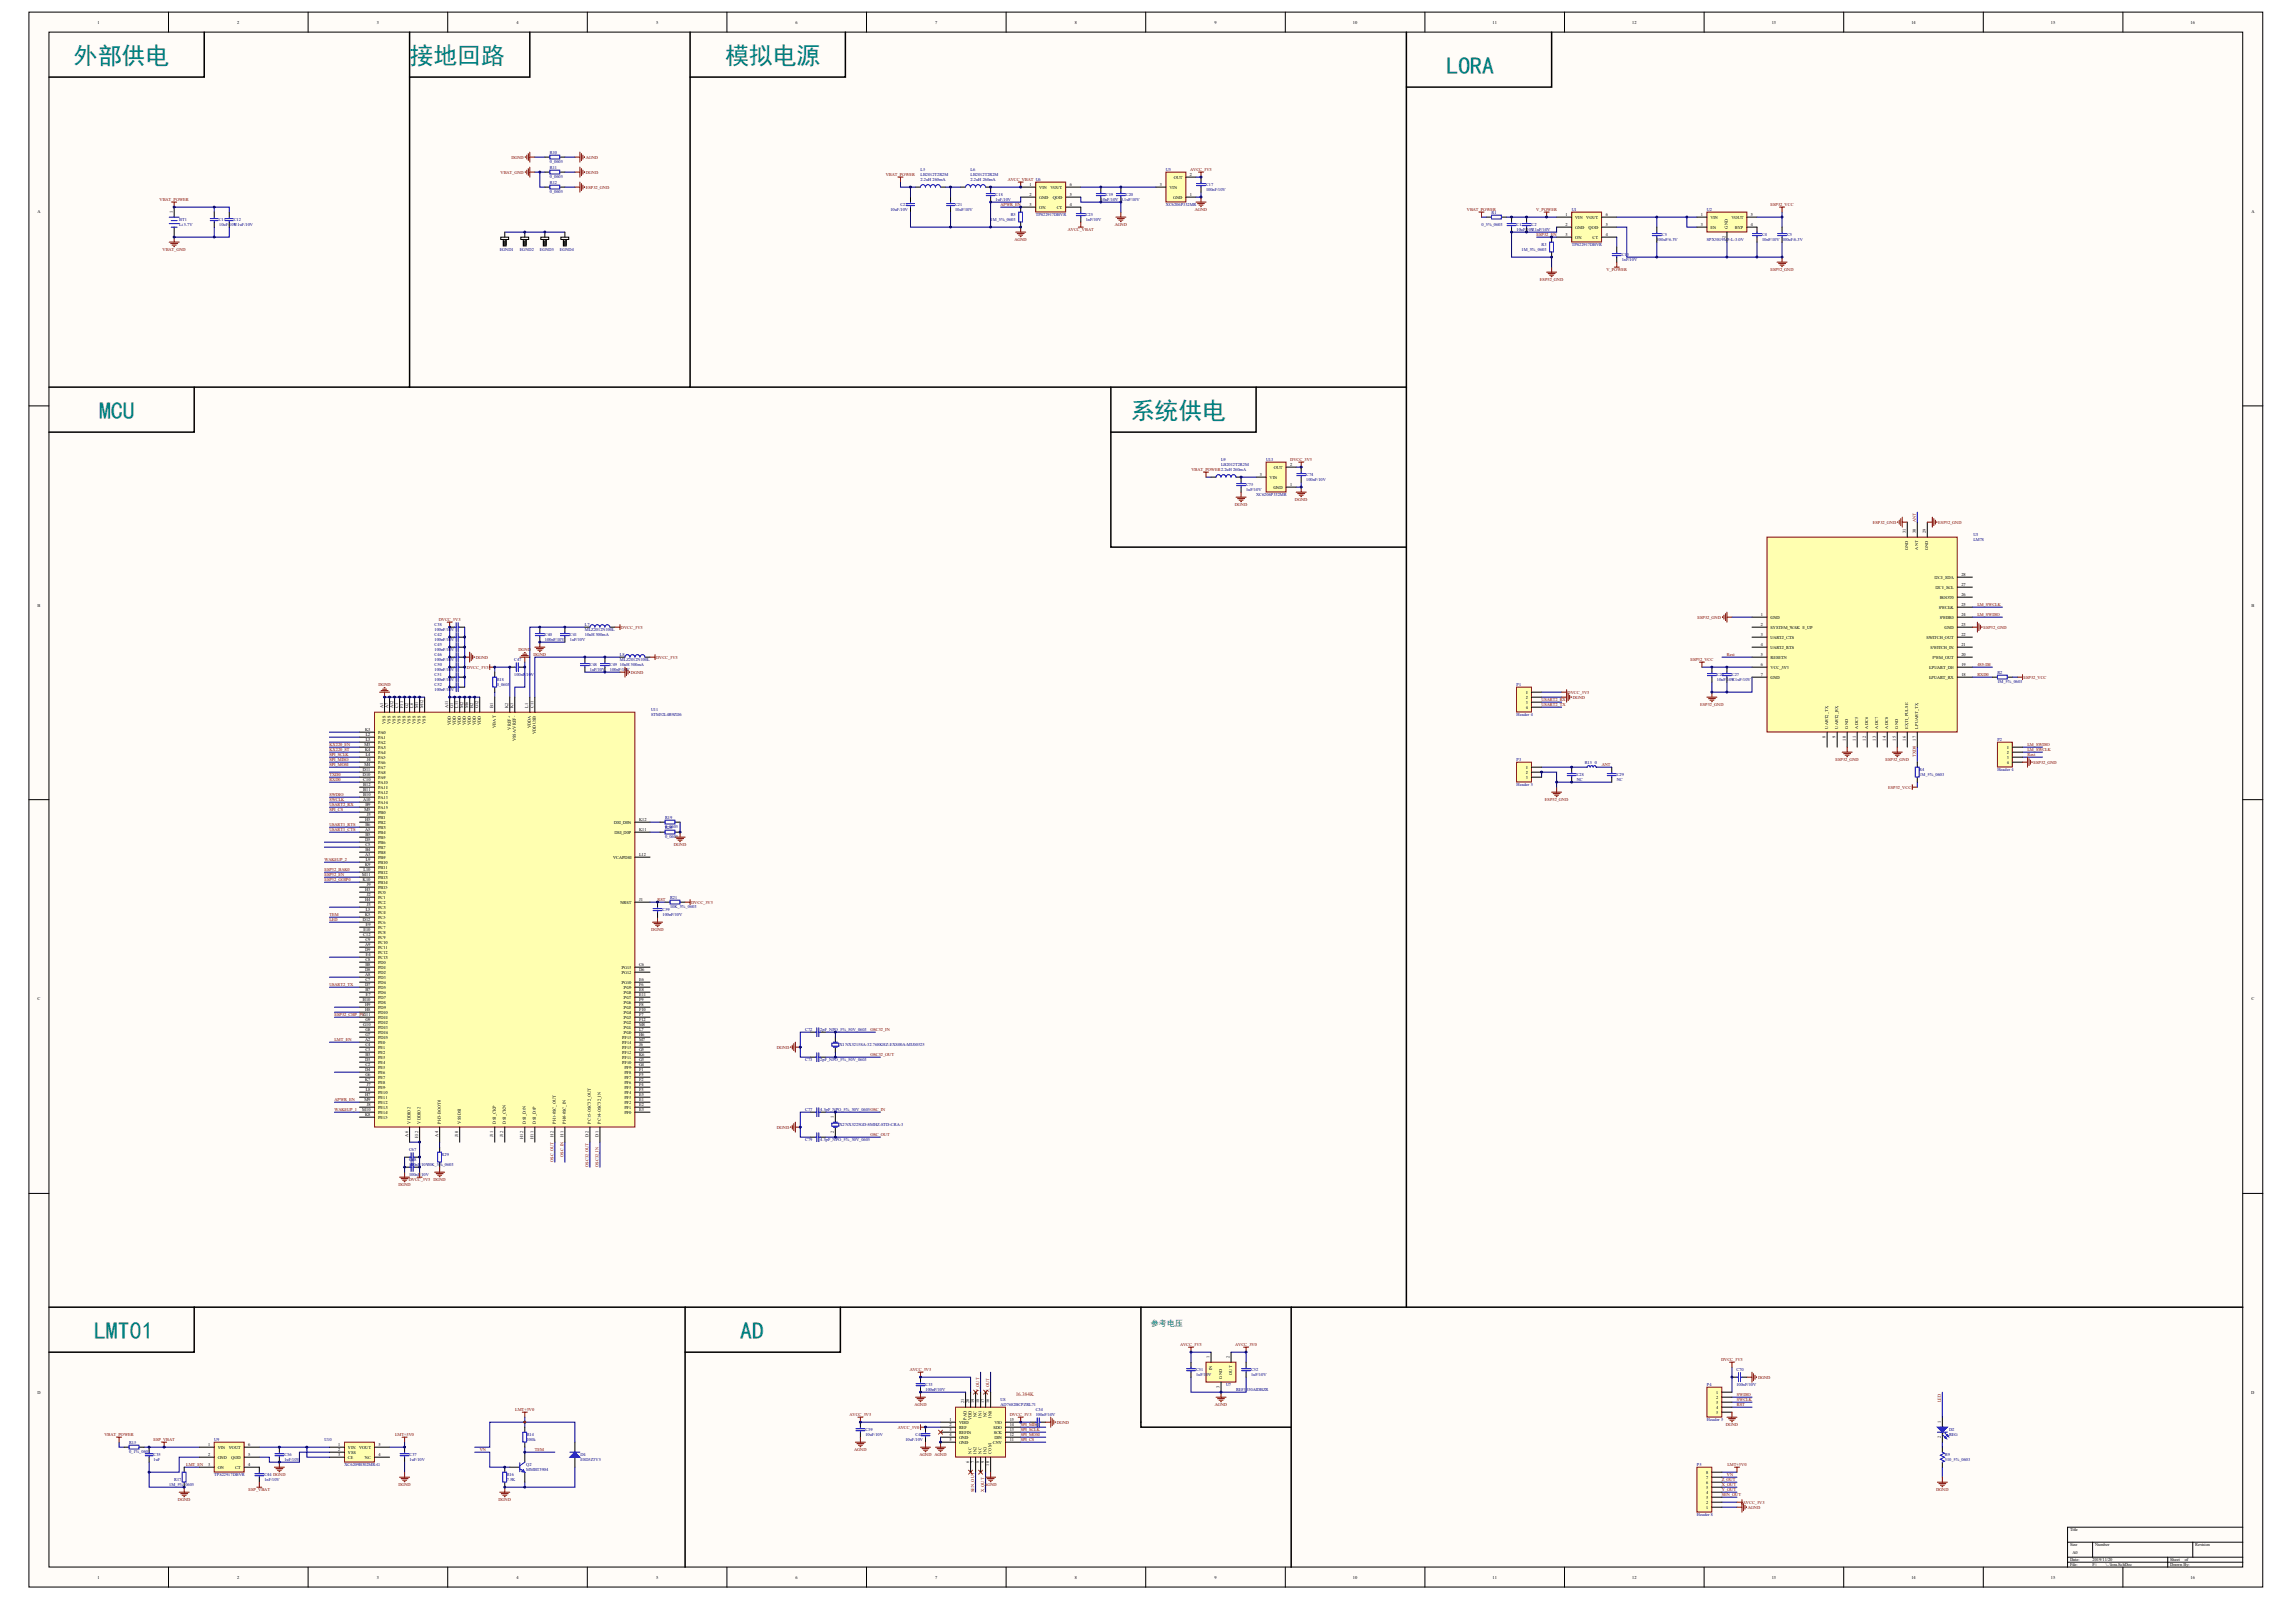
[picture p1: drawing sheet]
<svg xmlns="http://www.w3.org/2000/svg" width="289mm" height="202mm" viewBox="0 0 289 202" stroke-linecap="round" stroke-linejoin="round" font-family="sans-serif">
<defs><g id="words">
<g font-size="3" fill="#008080">
<text x="9.3" y="8">外部供电</text>
<text x="51.6" y="8">接地回路</text>
<text x="91.3" y="8">模拟电源</text>
<text x="182.1" y="9.3">LR</text>
<text x="183.6" y="9.3">OA</text>
<text x="12.5" y="52.7">MU</text>
<text x="14" y="52.7">C</text>
<text x="142.4" y="52.7">系统供电</text>
<text x="11.8" y="168.5">LT1</text>
<text x="13.3" y="168.5">M0</text>
<text x="93.2" y="168.5">A</text>
<text x="94.7" y="168.5">D</text>
</g>
<text font-size="1" fill="#008080" x="144.9" y="166.9">参考电压</text>
<text font-size=".7" fill="#f00" x="127.9" y="175.7">16.384K</text>
<g font-size=".6">
<text x="12.3" y="3">1</text>
<text x="29.9" y="3">2</text>
<text x="47.4" y="3">3</text>
<text x="65" y="3">4</text>
<text x="82.6" y="3">5</text>
<text x="100.2" y="3">6</text>
<text x="117.7" y="3">7</text>
<text x="135.3" y="3">8</text>
<text x="152.9" y="3">9</text>
<text x="170.3" y="3">10</text>
<text x="187.9" y="3">11</text>
<text x="205.5" y="3">12</text>
<text x="223.1" y="3">13</text>
<text x="240.6" y="3">14</text>
<text x="258.2" y="3">15</text>
<text x="275.8" y="3">16</text>
<text x="129.6" y="23.4">1</text>
<text x="130.8" y="23.7">VIN</text>
<text x="132.2" y="23.7">VOUT</text>
<text x="134.7" y="23.4">6</text>
<text x="146" y="23.4">3</text>
<text x="147.2" y="23.7">VIN</text>
<text x="147.8" y="22.5">OUT</text>
<text x="149.8" y="22.2">2</text>
<text x="4.7" y="26.8">A</text>
<text x="129.6" y="24.7">2</text>
<text x="129.6" y="26">3</text>
<text x="130.8" y="25">GND</text>
<text x="130.8" y="26.3">ON</text>
<text x="132.5" y="25">QOD</text>
<text x="133" y="26.3">CT</text>
<text x="134.7" y="26">4</text>
<text x="134.7" y="24.7">5</text>
<text x="147.7" y="25">GND</text>
<text x="149.8" y="24.7">1</text>
<text x="197.1" y="27.2">1</text>
<text x="197.1" y="28.5">2</text>
<text x="197.1" y="29.7">3</text>
<text x="198.3" y="27.5">VIN</text>
<text x="198.3" y="28.8">GND</text>
<text x="199.7" y="27.5">VOUT</text>
<text x="200" y="28.8">QOD</text>
<text x="202.2" y="29.7">4</text>
<text x="202.2" y="28.5">5</text>
<text x="202.2" y="27.2">6</text>
<text x="214.1" y="27.2">1</text>
<text x="214.1" y="28.5">3</text>
<text x="215.3" y="27.5">VIN</text>
<text x="215.3" y="28.8">EN</text>
<text x="218" y="27.5">VOUT</text>
<text x="218.4" y="28.8">BYP</text>
<text x="220.4" y="28.5">4</text>
<text x="220.4" y="27.2">5</text>
<text x="283.4" y="26.8">A</text>
<text x="198.3" y="30">ON</text>
<text x="200.5" y="30">CT</text>
<text x="158.6" y="59.9">3</text>
<text x="160.4" y="59">OUT</text>
<text x="162.4" y="58.7">2</text>
<text x="159.8" y="60.3">VIN</text>
<text x="160.3" y="61.5">GND</text>
<text x="162.4" y="61.2">1</text>
<text x="4.7" y="76.4">B</text>
<text x="221.7" y="77.6">1</text>
<text x="222.9" y="77.9">GND</text>
<text x="243.5" y="72.8">I2C1_SDA</text>
<text x="243.6" y="74.1">I2C1_SCL</text>
<text x="244.1" y="76.6">SWCLK</text>
<text x="244.2" y="77.9">SWDIO</text>
<text x="244.2" y="75.4">BOOT0</text>
<text x="246.9" y="77.6">24</text>
<text x="246.9" y="76.3">25</text>
<text x="246.9" y="75">26</text>
<text x="246.9" y="73.8">27</text>
<text x="246.9" y="72.5">28</text>
<text x="283.4" y="76.4">B</text>
<text x="221.7" y="78.8">2</text>
<text x="221.7" y="80.1">3</text>
<text x="221.7" y="81.3">4</text>
<text x="221.7" y="82.6">5</text>
<text x="221.7" y="83.9">6</text>
<text x="222.9" y="79.1">SYSTEM_WAK E_UP</text>
<text x="222.9" y="80.4">UART2_CTS</text>
<text x="222.9" y="81.7">UART2_RTS</text>
<text x="222.9" y="82.9">RESETN</text>
<text x="242.5" y="80.4">SWITCH_OUT</text>
<text x="243.1" y="81.7">SWITCH_IN</text>
<text x="243.3" y="82.9">PWM_OUT</text>
<text x="244.8" y="79.1">GND</text>
<text x="246.9" y="83.9">19</text>
<text x="246.9" y="82.6">20</text>
<text x="246.9" y="81.3">21</text>
<text x="246.9" y="80.1">22</text>
<text x="246.9" y="78.8">23</text>
<text x="192.1" y="87.3">1</text>
<text x="192.1" y="87.9">2</text>
<text x="192.1" y="88.6">3</text>
<text x="192.1" y="89.2">4</text>
<text x="221.7" y="85.1">7</text>
<text x="222.9" y="84.2">VCC_3V3</text>
<text x="222.9" y="85.4">GND</text>
<text x="242.9" y="85.4">LPUART_RX</text>
<text x="242.9" y="84.2">LPUART_DE</text>
<text x="246.9" y="85.1">18</text>
<text x="45.9" y="93.9">M3</text>
<text x="46" y="92">K3</text>
<text x="46" y="94.6">K4</text>
<text x="46.1" y="92.7">L2</text>
<text x="46.1" y="93.3">L3</text>
<text x="46.1" y="95.2">L4</text>
<text x="46.2" y="95.8">J4</text>
<text x="47.6" y="92.4">PA0</text>
<text x="47.6" y="93">PA1</text>
<text x="47.6" y="93.6">PA2</text>
<text x="47.6" y="94.2">PA3</text>
<text x="47.6" y="94.9">PA4</text>
<text x="47.6" y="95.5">PA5</text>
<text x="252.6" y="94.2">1</text>
<text x="252.6" y="94.9">2</text>
<text x="252.6" y="95.5">3</text>
<text x="45.7" y="97.1">D11</text>
<text x="45.7" y="97.7">D10</text>
<text x="45.7" y="100.8">A10</text>
<text x="45.7" y="98.3">C10</text>
<text x="45.7" y="99">B12</text>
<text x="45.7" y="99.6">B11</text>
<text x="45.7" y="100.2">B10</text>
<text x="45.9" y="96.4">M4</text>
<text x="46" y="101.5">B9</text>
<text x="47.6" y="96.1">PA6</text>
<text x="47.6" y="96.8">PA7</text>
<text x="47.6" y="97.4">PA8</text>
<text x="47.6" y="98">PA9</text>
<text x="47.6" y="98.6">PA10</text>
<text x="47.6" y="99.3">PA11</text>
<text x="47.6" y="99.9">PA12</text>
<text x="47.6" y="100.5">PA13</text>
<text x="47.6" y="101.2">PA14</text>
<text x="47.6" y="101.8">PA15</text>
<text x="192.1" y="96.8">1</text>
<text x="192.1" y="97.4">2</text>
<text x="192.1" y="98">3</text>
<text x="252.6" y="96.1">4</text>
<text x="45.9" y="102.1">M5</text>
<text x="46" y="103.4">H5</text>
<text x="46" y="105.9">D5</text>
<text x="46" y="104.6">A5</text>
<text x="46" y="107.8">A3</text>
<text x="46" y="104">B6</text>
<text x="46" y="105.3">B5</text>
<text x="46" y="106.5">C5</text>
<text x="46" y="107.1">B4</text>
<text x="46.2" y="102.7">J5</text>
<text x="47.6" y="102.4">PB0</text>
<text x="47.6" y="103.1">PB1</text>
<text x="47.6" y="103.7">PB2</text>
<text x="47.6" y="104.3">PB3</text>
<text x="47.6" y="104.9">PB4</text>
<text x="47.6" y="105.6">PB5</text>
<text x="47.6" y="106.2">PB6</text>
<text x="47.6" y="106.8">PB7</text>
<text x="47.6" y="107.5">PB8</text>
<text x="77.3" y="103.7">DSI_D0N</text>
<text x="77.4" y="104.9">DSI_D0P</text>
<text x="80.4" y="104.6">K11</text>
<text x="80.4" y="103.4">K12</text>
<text x="80.4" y="107.8">L12</text>
<text x="45.6" y="110.3">M11</text>
<text x="45.7" y="110.9">K10</text>
<text x="45.8" y="109.7">L10</text>
<text x="46" y="109">K9</text>
<text x="46" y="112.2">H3</text>
<text x="46" y="113.4">H4</text>
<text x="46.1" y="108.4">L9</text>
<text x="46.2" y="111.5">J9</text>
<text x="46.2" y="112.8">J2</text>
<text x="47.6" y="108.1">PB9</text>
<text x="47.6" y="108.7">PB10</text>
<text x="47.6" y="109.3">PB11</text>
<text x="47.6" y="110">PB12</text>
<text x="47.6" y="110.6">PB13</text>
<text x="47.6" y="111.2">PB14</text>
<text x="47.6" y="111.9">PB15</text>
<text x="47.6" y="113.1">PC1</text>
<text x="47.6" y="112.5">PC0</text>
<text x="47.6" y="113.7">PC2</text>
<text x="77.2" y="108.1">VCAPDSI</text>
<text x="78.1" y="113.7">NRST</text>
<text x="80.4" y="113.4">J1</text>
<text x="45.7" y="116">D12</text>
<text x="45.7" y="117.8">C12</text>
<text x="45.8" y="117.2">E10</text>
<text x="46" y="115.3">K5</text>
<text x="46" y="119.7">D9</text>
<text x="46" y="119.1">A9</text>
<text x="46" y="118.5">C9</text>
<text x="46" y="116.6">E9</text>
<text x="46.1" y="114.7">L5</text>
<text x="46.2" y="114.1">J3</text>
<text x="47.6" y="114.4">PC3</text>
<text x="47.6" y="115">PC4</text>
<text x="47.6" y="115.6">PC5</text>
<text x="47.6" y="116.3">PC6</text>
<text x="47.6" y="116.9">PC7</text>
<text x="47.6" y="117.5">PC8</text>
<text x="47.6" y="118.2">PC9</text>
<text x="47.6" y="118.8">PC10</text>
<text x="47.6" y="119.4">PC11</text>
<text x="4.7" y="125.9">C</text>
<text x="46" y="122.2">D8</text>
<text x="46" y="124.1">D7</text>
<text x="46" y="122.9">A8</text>
<text x="46" y="121">C8</text>
<text x="46" y="121.6">B8</text>
<text x="46" y="123.5">C7</text>
<text x="46" y="124.8">B7</text>
<text x="46" y="120.4">E4</text>
<text x="46" y="125.4">E7</text>
<text x="47.6" y="120">PC12</text>
<text x="47.6" y="120.7">PC13</text>
<text x="47.6" y="121.3">PD0</text>
<text x="47.6" y="121.9">PD1</text>
<text x="47.6" y="122.6">PD2</text>
<text x="47.6" y="123.2">PD3</text>
<text x="47.6" y="123.8">PD4</text>
<text x="47.6" y="124.4">PD5</text>
<text x="47.6" y="125.1">PD6</text>
<text x="47.6" y="125.7">PD7</text>
<text x="78.3" y="123.8">PG10</text>
<text x="78.3" y="122.6">PG12</text>
<text x="78.3" y="121.9">PG13</text>
<text x="78.5" y="125.7">PG7</text>
<text x="78.5" y="125.1">PG8</text>
<text x="78.5" y="124.4">PG9</text>
<text x="80.4" y="125.4">E11</text>
<text x="80.4" y="124.8">E8</text>
<text x="80.4" y="124.1">F6</text>
<text x="80.4" y="123.5">E6</text>
<text x="80.4" y="122.2">D6</text>
<text x="80.4" y="121.6">C6</text>
<text x="283.4" y="125.9">C</text>
<text x="45.7" y="126">H10</text>
<text x="45.7" y="129.2">G10</text>
<text x="46" y="126.7">H9</text>
<text x="46" y="127.3">H8</text>
<text x="46" y="131.1">A2</text>
<text x="46" y="128.5">G9</text>
<text x="46" y="129.8">G8</text>
<text x="46" y="130.4">G7</text>
<text x="46" y="131.7">C4</text>
<text x="47.6" y="126.3">PD8</text>
<text x="47.6" y="127">PD9</text>
<text x="47.6" y="127.6">PD10</text>
<text x="47.6" y="128.2">PD11</text>
<text x="47.6" y="128.9">PD12</text>
<text x="47.6" y="129.5">PD13</text>
<text x="47.6" y="130.1">PD14</text>
<text x="47.6" y="130.7">PD15</text>
<text x="47.6" y="131.4">PE0</text>
<text x="78.3" y="131.4">PF14</text>
<text x="78.3" y="130.7">PF15</text>
<text x="78.5" y="130.1">PG0</text>
<text x="78.5" y="129.5">PG1</text>
<text x="78.5" y="128.9">PG2</text>
<text x="78.5" y="128.2">PG3</text>
<text x="78.5" y="127.6">PG4</text>
<text x="78.5" y="127">PG5</text>
<text x="78.5" y="126.3">PG6</text>
<text x="80.4" y="131.7">J6</text>
<text x="80.4" y="131.1">M7</text>
<text x="80.4" y="130.4">H6</text>
<text x="80.4" y="129.8">L7</text>
<text x="80.4" y="129.2">M8</text>
<text x="80.4" y="128.5">F12</text>
<text x="80.4" y="127.9">F7</text>
<text x="80.4" y="127.3">F10</text>
<text x="80.4" y="126.7">F8</text>
<text x="80.4" y="126">F9</text>
<text x="46" y="133.6">D3</text>
<text x="46" y="134.8">D4</text>
<text x="46" y="136.1">K7</text>
<text x="46" y="138">H7</text>
<text x="46" y="132.3">C3</text>
<text x="46" y="132.9">B3</text>
<text x="46" y="134.2">C2</text>
<text x="46" y="135.5">G6</text>
<text x="46.1" y="137.4">L8</text>
<text x="46.2" y="136.7">J7</text>
<text x="47.6" y="132">PE1</text>
<text x="47.6" y="132.6">PE2</text>
<text x="47.6" y="133.3">PE3</text>
<text x="47.6" y="133.9">PE4</text>
<text x="47.6" y="134.5">PE5</text>
<text x="47.6" y="135.1">PE6</text>
<text x="47.6" y="135.8">PE7</text>
<text x="47.6" y="136.4">PE8</text>
<text x="47.6" y="137">PE9</text>
<text x="47.6" y="137.7">PE10</text>
<text x="78.3" y="133.9">PF10</text>
<text x="78.3" y="133.3">PF11</text>
<text x="78.3" y="132.6">PF12</text>
<text x="78.3" y="132">PF13</text>
<text x="78.6" y="137.7">PF4</text>
<text x="78.6" y="137">PF5</text>
<text x="78.6" y="136.4">PF6</text>
<text x="78.6" y="135.8">PF7</text>
<text x="78.6" y="135.1">PF8</text>
<text x="78.6" y="134.5">PF9</text>
<text x="80.4" y="138">E5</text>
<text x="80.4" y="137.4">F3</text>
<text x="80.4" y="136.7">F4</text>
<text x="80.4" y="136.1">F2</text>
<text x="80.4" y="135.5">F5</text>
<text x="80.4" y="134.8">F1</text>
<text x="80.4" y="134.2">G4</text>
<text x="80.4" y="133.6">G3</text>
<text x="80.4" y="132.9">K6</text>
<text x="80.4" y="132.3">G5</text>
<text x="45.6" y="139.9">M10</text>
<text x="45.9" y="138.6">M9</text>
<text x="46" y="140.5">K8</text>
<text x="46.2" y="139.2">J8</text>
<text x="47.6" y="138.3">PE11</text>
<text x="47.6" y="138.9">PE12</text>
<text x="47.6" y="139.6">PE13</text>
<text x="47.6" y="140.2">PE14</text>
<text x="47.6" y="140.8">PE15</text>
<text x="78.6" y="140.2">PF0</text>
<text x="78.6" y="139.6">PF1</text>
<text x="78.6" y="138.9">PF2</text>
<text x="78.6" y="138.3">PF3</text>
<text x="80.4" y="139.9">E3</text>
<text x="80.4" y="139.2">E2</text>
<text x="80.4" y="138.6">E1</text>
<text x="4.7" y="175.5">D</text>
<text x="119.5" y="178.9">1</text>
<text x="119.5" y="179.5">2</text>
<text x="120.7" y="179.2">VDD</text>
<text x="120.7" y="179.8">REF</text>
<text x="125.1" y="179.8">SDO</text>
<text x="125.2" y="179.2">VIO</text>
<text x="127.1" y="179.5">14</text>
<text x="127.1" y="178.9">15</text>
<text x="216.1" y="175.4">1</text>
<text x="216.1" y="176.1">2</text>
<text x="216.1" y="176.7">3</text>
<text x="216.1" y="177.3">4</text>
<text x="216.1" y="177.9">5</text>
<text x="283.4" y="175.5">D</text>
<text x="26.2" y="182">1</text>
<text x="26.2" y="183.3">2</text>
<text x="26.2" y="184.6">3</text>
<text x="27.4" y="182.4">VIN</text>
<text x="27.4" y="183.6">GND</text>
<text x="27.4" y="184.9">ON</text>
<text x="28.8" y="182.4">VOUT</text>
<text x="29.1" y="183.6">QOD</text>
<text x="29.6" y="184.9">CT</text>
<text x="31.3" y="184.6">4</text>
<text x="31.3" y="183.3">5</text>
<text x="31.3" y="182">6</text>
<text x="42.6" y="182">1</text>
<text x="42.6" y="182.7">2</text>
<text x="42.6" y="183.3">3</text>
<text x="43.8" y="182.4">VIN</text>
<text x="43.8" y="183">VSS</text>
<text x="43.8" y="183.6">CE</text>
<text x="45.2" y="182.4">VOUT</text>
<text x="45.9" y="183.6">NC</text>
<text x="47.7" y="183.3">4</text>
<text x="47.7" y="182">5</text>
<text x="119.5" y="180.1">3</text>
<text x="119.5" y="180.8">4</text>
<text x="119.5" y="181.4">5</text>
<text x="120.7" y="180.5">REFIN</text>
<text x="120.7" y="181.1">GND</text>
<text x="120.7" y="181.7">GND</text>
<text x="125" y="181.7">CNV</text>
<text x="125.1" y="180.5">SCK</text>
<text x="125.2" y="181.1">DIN</text>
<text x="127.1" y="181.4">11</text>
<text x="127.1" y="180.8">12</text>
<text x="127.1" y="180.1">13</text>
<text x="214.8" y="185.5">8</text>
<text x="214.8" y="189.9">1</text>
<text x="214.8" y="189.3">2</text>
<text x="214.8" y="188.6">3</text>
<text x="214.8" y="188">4</text>
<text x="214.8" y="187.4">5</text>
<text x="214.8" y="186.8">6</text>
<text x="214.8" y="186.1">7</text>
<text x="260.6" y="192.7">Title</text>
<text x="260.6" y="194.6">Size</text>
<text x="260.6" y="196.5">Date:</text>
<text x="260.6" y="197.1">File:</text>
<text x="260.9" y="195.5">A0</text>
<text x="263.4" y="196.5">2019/11/20</text>
<text x="263.4" y="197.1">F:\</text>
<text x="263.8" y="194.6">Number</text>
<text x="265.1" y="197.1">\..\lora.SchDoc</text>
<text x="273.2" y="196.5">Sheet</text>
<text x="273.2" y="197.1">Drawn By:</text>
<text x="275" y="196.5">of</text>
<text x="276.4" y="194.6">Revision</text>
<text x="12.3" y="198.7">1</text>
<text x="29.9" y="198.7">2</text>
<text x="47.4" y="198.7">3</text>
<text x="65" y="198.7">4</text>
<text x="82.6" y="198.7">5</text>
<text x="100.2" y="198.7">6</text>
<text x="117.7" y="198.7">7</text>
<text x="135.3" y="198.7">8</text>
<text x="152.9" y="198.7">9</text>
<text x="170.3" y="198.7">10</text>
<text x="187.9" y="198.7">11</text>
<text x="205.5" y="198.7">12</text>
<text x="223.1" y="198.7">13</text>
<text x="240.6" y="198.7">14</text>
<text x="258.2" y="198.7">15</text>
<text x="275.8" y="198.7">16</text>
</g>
<g font-size=".6" fill="#800000">
<text x="63" y="21.9">VBAT_GND</text>
<text x="64.4" y="20">DGND</text>
<text x="73.8" y="21.9">DGND</text>
<text x="73.8" y="20">AGND</text>
<text x="73.8" y="23.7">ESP32_GND</text>
<text x="111.5" y="22.2">VBAT_POWER</text>
<text x="126.9" y="22.8">AVCC_VBAT U6</text>
<text x="149.8" y="21.5">AVCC_3V3</text>
<text x="20.1" y="25.3">VBAT_POWER</text>
<text x="126" y="26">APWR_EN</text>
<text x="134.4" y="29.1">AVCC_VBAT</text>
<text x="140.3" y="28.5">AGND</text>
<text x="150.4" y="26.6">AGND</text>
<text x="184.7" y="26.6">VBAT_POWER</text>
<text x="193.4" y="26.6">V_POWER</text>
<text x="193.4" y="29.7">ESP32_EN</text>
<text x="222.9" y="26">ESP32_VCC</text>
<text x="20.5" y="31.6">VBAT_GND</text>
<text x="127.7" y="30.3">AGND</text>
<text x="193.9" y="35.4">ESP32_GND</text>
<text x="202.2" y="34.1">V_POWER</text>
<text x="222.9" y="34.1">ESP32_GND</text>
<text x="150" y="59.3">VBAT_POWER2.2uH 260mA</text>
<text x="162.4" y="58.1">DVCC_3V3</text>
<text x="155.5" y="63.7">DGND</text>
<text x="163" y="63.1">DGND</text>
<text x="235.8" y="65.9">ESP32_GND</text>
<text x="244" y="65.9">ESP32_GND</text>
<text x="213.7" y="77.9">ESP32_GND</text>
<text x="248.9" y="76.3">LM_SWCLK</text>
<text x="248.9" y="77.6">LM_SWDIO</text>
<text x="55.2" y="78.2">DVCC_3V3</text>
<text x="59.9" y="82.9">DGND</text>
<text x="65.3" y="82">DGND</text>
<text x="67.2" y="82.6">DGND</text>
<text x="78.2" y="79.1">DVCC_3V3</text>
<text x="82.6" y="82.9">DVCC_3V3</text>
<text x="212.8" y="83.2">ESP32_VCC</text>
<text x="217.4" y="82.6">Rest</text>
<text x="248.9" y="83.9">485-DE</text>
<text x="249.7" y="79.1">ESP32_GND</text>
<text x="47.6" y="86.4">DGND</text>
<text x="58.8" y="84.2">DVCC_3V3</text>
<text x="79.4" y="84.8">DGND</text>
<text x="194.1" y="88.3">USART2_RX</text>
<text x="194.1" y="88.9">USART2_TX</text>
<text x="197.4" y="87.3">DVCC_3V3</text>
<text x="198" y="87.9">DGND</text>
<text x="214.1" y="88.9">ESP32_GND</text>
<text x="248.9" y="85.1">RXD0</text>
<text x="254.7" y="85.4">ESP32_VCC</text>
<text x="41.5" y="95.2">SPI_SCLK</text>
<text x="41.5" y="95.8">SPI_MISO</text>
<text x="41.5" y="94.6">KX220_ST</text>
<text x="41.5" y="93.9">KX220_EN</text>
<text x="231.1" y="95.8">ESP32_GND</text>
<text x="237.4" y="95.8">ESP32_GND</text>
<text x="255.2" y="93.9">LM_SWDIO</text>
<text x="255.2" y="94.6">LM_SWCLK</text>
<text x="255.2" y="95.2">Rest</text>
<text x="41.5" y="96.4">SPI_MOSI</text>
<text x="41.5" y="100.2">SWDIO</text>
<text x="41.5" y="100.8">SWCLK</text>
<text x="41.5" y="101.5">USART2_RX</text>
<text x="41.5" y="97.7">TXD0</text>
<text x="41.5" y="98.3">RXD0</text>
<text x="194.5" y="100.8">ESP32_GND</text>
<text x="201.6" y="96.4">ANT</text>
<text x="237.7" y="99.3">ESP32_VCC</text>
<text x="256" y="96.1">ESP32_GND</text>
<text x="41.5" y="104">USART1_RTS</text>
<text x="41.5" y="104.6">USART1_CTS</text>
<text x="41.5" y="102.1">SPI_CS</text>
<text x="84.8" y="106.5">DGND</text>
<text x="40.8" y="109.7">ESP32_BAK0</text>
<text x="40.8" y="110.3">ESP32_EN</text>
<text x="40.8" y="110.9">ESP32_GOIP0</text>
<text x="40.8" y="108.4">WAKEUP_2</text>
<text x="82.8" y="113.4">RST</text>
<text x="87" y="113.7">DVCC_3V3</text>
<text x="41.5" y="115.3">TEM</text>
<text x="41.5" y="116">LED</text>
<text x="82" y="117.2">DGND</text>
<text x="41.5" y="124.1">USART2_TX</text>
<text x="42.1" y="127.9">ESP32_CHP_PUG11</text>
<text x="42.1" y="131.1">LMT_EN</text>
<text x="109.6" y="129.8">OSC32_IN</text>
<text x="97.8" y="132">DGND</text>
<text x="109.6" y="132.9">OSC32_OUT</text>
<text x="42.1" y="138.6">APWR_EN</text>
<text x="42.1" y="139.9">WAKEUP_1</text>
<text x="97.8" y="142.1">DGND</text>
<text x="109.6" y="143">OSC_OUT</text>
<text x="50.2" y="149.3">DGND</text>
<text x="51.5" y="148.7">DVCC_3V3 DGND</text>
<text x="114.5" y="172.6">AVCC_3V3</text>
<text x="148.6" y="169.4">AVCC_3V3</text>
<text x="155.5" y="169.4">AVCC_3V0</text>
<text x="216.7" y="171.3">DVCC_3V3</text>
<text x="221.3" y="173.5">DGND</text>
<text x="64.9" y="177.6">LMT+3V0</text>
<text x="107" y="178.3">AVCC_3V3</text>
<text x="113" y="179.8">AVCC_3V0</text>
<text x="115.1" y="177">AGND</text>
<text x="127.1" y="178.3">DVCC_3V3</text>
<text x="128.5" y="179.5">SPI_MISO</text>
<text x="133" y="179.2">DGND</text>
<text x="153" y="177">AGND</text>
<text x="217.3" y="179.5">DGND</text>
<text x="218.7" y="177">RST</text>
<text x="218.7" y="175.7">SWDIO</text>
<text x="218.7" y="176.4">SWCLK</text>
<text x="13.2" y="180.8">VBAT_POWER</text>
<text x="19.3" y="181.4">ESP_VBAT</text>
<text x="23.4" y="184.6">LMT_EN</text>
<text x="49.7" y="180.8">LMT+3V0</text>
<text x="60.4" y="182.7">VN</text>
<text x="67.3" y="182.7">TEM</text>
<text x="107.5" y="182.6">AGND</text>
<text x="115.7" y="183.3">AGND AGND</text>
<text x="128.5" y="181.4">SPI_CS</text>
<text x="128.5" y="180.8">SPI_MOSI</text>
<text x="128.5" y="180.1">SPI_SCLK</text>
<text x="217.4" y="185.8">VN</text>
<text x="217.5" y="184.6">LMT+3V0</text>
<text x="22.4" y="188.9">DGND</text>
<text x="31.3" y="187.7">ESP_VBAT</text>
<text x="50.2" y="187.1">DGND</text>
<text x="62.8" y="188.9">DGND</text>
<text x="123.9" y="187.1">AGND</text>
<text x="216.8" y="188.3">SEN_OUT</text>
<text x="216.8" y="186.4">Z_OUT</text>
<text x="216.8" y="187.7">Y_OUT</text>
<text x="216.8" y="187.1">X_OUT</text>
<text x="219.4" y="189.3">AVCC_3V3</text>
<text x="220.1" y="189.9">AGND</text>
<text x="243.7" y="187.7">DGND</text>
</g>
<g font-size=".6" fill="#000080">
<text x="69.2" y="21.3">R11</text>
<text x="69.2" y="22.4">0_0603</text>
<text x="69.2" y="19.4">R10</text>
<text x="69.2" y="20.5">0_0603</text>
<text x="69.2" y="23.2">R12</text>
<text x="115.9" y="22.8">2.2uH 260mA</text>
<text x="115.9" y="21.5">L5</text>
<text x="115.9" y="22.2">LB2012T2R2M</text>
<text x="122.2" y="22.8">2.2uH 260mA</text>
<text x="122.2" y="21.5">L6</text>
<text x="122.2" y="22.2">LB2012T2R2M</text>
<text x="146.8" y="21.5">U5</text>
<text x="151.8" y="23.4">C17</text>
<text x="22.6" y="27.8">BT1</text>
<text x="22.6" y="28.5">Li 3.7V</text>
<text x="27.5" y="27.8">C11</text>
<text x="27.6" y="28.5">10uF/10V</text>
<text x="29.4" y="27.8">C12</text>
<text x="29.5" y="28.5">0.1uF/10V</text>
<text x="69.2" y="24.3">0_0603</text>
<text x="112.1" y="26.6">10uF/10V</text>
<text x="113.4" y="26">C22</text>
<text x="120.2" y="25.9">C21</text>
<text x="120.2" y="26.5">10uF/10V</text>
<text x="124.7" y="27.8">1M_5%_0603</text>
<text x="125.3" y="24.6">C18</text>
<text x="125.3" y="25.3">1uF/10V</text>
<text x="127.2" y="27.2">R5</text>
<text x="130.4" y="27.2">TPS22917DBVR</text>
<text x="136.7" y="27.1">C23</text>
<text x="136.7" y="27.8">1nF/10V</text>
<text x="138.6" y="25.3">10uF/10V 0.1uF/10V</text>
<text x="139.2" y="24.6">C19</text>
<text x="141.7" y="24.6">C20</text>
<text x="146.8" y="26">XC6206P332MR</text>
<text x="151.8" y="24">100nF/10V</text>
<text x="186.5" y="28.5">0_5%_0603</text>
<text x="187.8" y="27">R1</text>
<text x="190.9" y="28.4">C1</text>
<text x="190.9" y="29">10uF/10V</text>
<text x="192.8" y="28.4">C2</text>
<text x="192.8" y="29">0.1uF/10V</text>
<text x="197.9" y="26.6">U1</text>
<text x="209.2" y="29.7">C3</text>
<text x="214.9" y="26.6">U2</text>
<text x="221.8" y="29.7">C4</text>
<text x="225" y="29.7">C5</text>
<text x="62.9" y="31.6">EGND1</text>
<text x="65.4" y="31.6">EGND2</text>
<text x="68" y="31.6">EGND3</text>
<text x="70.5" y="31.6">EGND4</text>
<text x="191.6" y="31.6">1M_5%_0603</text>
<text x="194.1" y="31">R3</text>
<text x="197.9" y="31">TPS22917DBVR</text>
<text x="204.2" y="32.2">C13</text>
<text x="204.2" y="32.8">1nF/10V</text>
<text x="208.6" y="30.4">100uF/6.3V</text>
<text x="214.9" y="30.4">SPX3819M5-L-3.0V</text>
<text x="221.8" y="30.3">10nF/10V 100uF/6.3V</text>
<text x="153.7" y="58.1">L9</text>
<text x="153.7" y="58.7">LB2012T2R2M</text>
<text x="159.4" y="58.1">U13</text>
<text x="164.4" y="59.9">C74</text>
<text x="156.9" y="61.1">C75</text>
<text x="156.9" y="61.8">1uF/10V</text>
<text x="158.1" y="62.5">XC6206P332MR</text>
<text x="164.4" y="60.5">100nF/10V</text>
<text x="248.4" y="67.5">U3</text>
<text x="248.4" y="68.1">LM78</text>
<text x="54.7" y="83.9">C50</text>
<text x="54.7" y="82.6">C46</text>
<text x="54.7" y="83.2">100nF/10V</text>
<text x="54.7" y="81.3">C45</text>
<text x="54.7" y="82">100nF/10V</text>
<text x="54.7" y="80.1">C42</text>
<text x="54.7" y="80.7">100nF/10V</text>
<text x="54.7" y="78.8">C38</text>
<text x="54.7" y="79.4">100nF/10V</text>
<text x="64.7" y="83.2">C47</text>
<text x="68.6" y="80">C40</text>
<text x="68.6" y="80.6">100nF/10V</text>
<text x="71.7" y="80">C41</text>
<text x="71.7" y="80.6">1uF/10V</text>
<text x="73.6" y="80.1">10uH 500mA</text>
<text x="73.6" y="78.8">L7</text>
<text x="73.6" y="79.4">MLZ2012N100L</text>
<text x="74.3" y="83.8">C48</text>
<text x="76.8" y="83.8">C49</text>
<text x="78.1" y="83.9">10uH 500mA</text>
<text x="78.1" y="82.6">L8</text>
<text x="78.1" y="83.2">MLZ2012N100L</text>
<text x="54.7" y="86.4">C52</text>
<text x="54.7" y="87">100nF/10V</text>
<text x="54.7" y="85.1">C51</text>
<text x="54.7" y="85.7">100nF/10V</text>
<text x="54.7" y="84.5">100nF/10V</text>
<text x="62.5" y="85.7">R18</text>
<text x="62.5" y="86.4">0_0603</text>
<text x="64.7" y="85.1">100nF</text>
<text x="66.1" y="85.1">/10</text>
<text x="66.8" y="85.1">V</text>
<text x="74.3" y="84.4">1uF/10V</text>
<text x="76.8" y="84.4">100nF/10V</text>
<text x="82" y="89.5">U11</text>
<text x="190.9" y="86.4">P1</text>
<text x="216.1" y="85.1">C26</text>
<text x="216.1" y="85.7">10uF/10V</text>
<text x="218" y="85.1">C27</text>
<text x="218" y="85.7">0.1uF/10V</text>
<text x="251.5" y="84.9">R2</text>
<text x="251.5" y="86">1M_5%_0603</text>
<text x="82" y="90.1">STM32L4R9ZIJ6</text>
<text x="190.9" y="95.8">P3</text>
<text x="190.9" y="90.1">Header 4</text>
<text x="251.5" y="93.3">P2</text>
<text x="190.9" y="99">Header 3</text>
<text x="198.5" y="97.6">C28</text>
<text x="198.5" y="98.3">NC</text>
<text x="199.5" y="96.2">R13</text>
<text x="200.8" y="96.2">0</text>
<text x="203.5" y="97.6">C29</text>
<text x="203.5" y="98.3">NC</text>
<text x="241.6" y="97.1">R4</text>
<text x="241.6" y="97.7">1M_5%_0603</text>
<text x="251.5" y="97.1">Header 4</text>
<text x="83.7" y="103.1">R19</text>
<text x="83.7" y="104.2">0_0603</text>
<text x="83.7" y="104.4">R20</text>
<text x="83.7" y="105.5">0_0603</text>
<text x="84.4" y="113.2">R21</text>
<text x="83.4" y="114.6">C59</text>
<text x="83.4" y="115.3">100nF/10V</text>
<text x="84.4" y="114.3">10K_5%_0603</text>
<text x="101.4" y="129.8">C72</text>
<text x="103.3" y="129.8">2pF_NPO_5%_50V_0603</text>
<text x="105.7" y="131.6">X1NX3215SA-32.768KHZ-EXS00A-MU00525</text>
<text x="101.4" y="133.6">C73</text>
<text x="103.3" y="133.6">2pF_NPO_5%_50V_0603</text>
<text x="101.4" y="139.9">C77</text>
<text x="101.4" y="143.6">C79</text>
<text x="103.3" y="139.9">4.3pF_NPO_5%_50V_0603OSC_IN</text>
<text x="103.3" y="143.6">4.3pF_NPO_5%_50V_0603</text>
<text x="105.7" y="141.7">X2NX3225GD-8MHZ-STD-CRA-3</text>
<text x="51.5" y="144.9">C67</text>
<text x="51.5" y="146.8">100nF</text>
<text x="51.5" y="146.2">C68</text>
<text x="51.5" y="148.1">100nF/10V</text>
<text x="52.9" y="146.8">/10V10K_5%_0603</text>
<text x="55.6" y="145.5">R29</text>
<text x="150.6" y="172.5">C31</text>
<text x="150.6" y="173.2">1uF/1</text>
<text x="151.8" y="173.2">0V</text>
<text x="157.5" y="172.5">C32</text>
<text x="157.5" y="173.2">1uF/10V</text>
<text x="218.6" y="172.6">C70</text>
<text x="116.5" y="174.4">C33</text>
<text x="116.5" y="175.1">100nF/10V</text>
<text x="126" y="176.4">U8</text>
<text x="126" y="177">AD7682BCPZRL71</text>
<text x="130.4" y="177.6">C34</text>
<text x="130.4" y="178.3">100nF/10V</text>
<text x="154.4" y="174.5">U7</text>
<text x="155.6" y="175.1">REF3330AIDBZR</text>
<text x="214.9" y="174.5">P4</text>
<text x="214.9" y="178.9">Header 5</text>
<text x="218.6" y="174.5">100nF/10V</text>
<text x="16.3" y="181.8">R15</text>
<text x="16.3" y="182.9">0_1%_0603</text>
<text x="19.3" y="183.2">C35</text>
<text x="19.3" y="183.9">1uF</text>
<text x="27" y="181.4">U9</text>
<text x="27" y="185.8">TPS22917DBVR</text>
<text x="33.3" y="185.7">C44 DGND</text>
<text x="35.8" y="183.2">C36</text>
<text x="35.8" y="183.9">1uF/10V</text>
<text x="40.8" y="181.4">U10</text>
<text x="43.4" y="184.6">XC6209B302MR-G</text>
<text x="51.6" y="183.2">C37</text>
<text x="51.6" y="183.9">1uF/10V</text>
<text x="63.8" y="185.8">R16</text>
<text x="66.3" y="184.5">Q2</text>
<text x="66.3" y="185.1">MMBT3904</text>
<text x="66.3" y="180.8">R14</text>
<text x="66.3" y="181.4">100k</text>
<text x="73.1" y="183.2">D4</text>
<text x="73.1" y="183.9">ESD5Z3V3</text>
<text x="108.9" y="180.1">C39</text>
<text x="108.9" y="180.7">10uF/10V</text>
<text x="114" y="181.4">10uF/10V</text>
<text x="115.3" y="180.8">C43</text>
<text x="213.6" y="184.6">P5</text>
<text x="244.8" y="183.2">R9</text>
<text x="244.8" y="183.9">510_5%_0603</text>
<text x="245.4" y="180.1">D2</text>
<text x="245.4" y="180.7">REG</text>
<text x="21.3" y="187.1">1M_5%_0603</text>
<text x="21.9" y="186.4">R17</text>
<text x="33.3" y="186.4">1nF/10V</text>
<text x="63.8" y="186.4">7.5K</text>
<text x="213.6" y="190.8">Header 8</text>
</g>
<g font-size=".5">
<text x="21.7" y="26.8" transform="rotate(-90 21.7 26.8)">1</text>
<text x="217.2" y="30" transform="rotate(-90 217.2 30)">2</text>
<text x="217.5" y="28.8" transform="rotate(-90 217.5 28.8)">GND</text>
<text x="239.9" y="67.1" transform="rotate(-90 239.9 67.1)">31</text>
<text x="240.2" y="69.3" transform="rotate(-90 240.2 69.3)">GND</text>
<text x="241.2" y="67.1" transform="rotate(-90 241.2 67.1)">30</text>
<text x="241.5" y="69.2" transform="rotate(-90 241.5 69.2)">ANT</text>
<text x="242.4" y="67.1" transform="rotate(-90 242.4 67.1)">29</text>
<text x="242.8" y="69.3" transform="rotate(-90 242.8 69.3)">GND</text>
<text x="48.2" y="89.1" transform="rotate(-90 48.2 89.1)">A1</text>
<text x="48.9" y="89.1" transform="rotate(-90 48.9 89.1)">A7</text>
<text x="49.5" y="89.1" transform="rotate(-90 49.5 89.1)">A12</text>
<text x="50.1" y="89.1" transform="rotate(-90 50.1 89.1)">C1</text>
<text x="50.7" y="89.1" transform="rotate(-90 50.7 89.1)">F11</text>
<text x="51.4" y="89.1" transform="rotate(-90 51.4 89.1)">G2</text>
<text x="52" y="89.1" transform="rotate(-90 52 89.1)">L6</text>
<text x="52.6" y="89.1" transform="rotate(-90 52.6 89.1)">M1</text>
<text x="53.3" y="89.1" transform="rotate(-90 53.3 89.1)">M12</text>
<text x="56.4" y="89.1" transform="rotate(-90 56.4 89.1)">A11</text>
<text x="57.1" y="89.1" transform="rotate(-90 57.1 89.1)">G1</text>
<text x="57.7" y="89.1" transform="rotate(-90 57.7 89.1)">L11</text>
<text x="58.3" y="89.1" transform="rotate(-90 58.3 89.1)">M2</text>
<text x="58.9" y="89.1" transform="rotate(-90 58.9 89.1)">M6</text>
<text x="59.6" y="89.1" transform="rotate(-90 59.6 89.1)">B2</text>
<text x="60.2" y="89.1" transform="rotate(-90 60.2 89.1)">G12</text>
<text x="62.1" y="89.1" transform="rotate(-90 62.1 89.1)">B1</text>
<text x="64" y="89.1" transform="rotate(-90 64 89.1)">K2</text>
<text x="64.6" y="89.1" transform="rotate(-90 64.6 89.1)">K1</text>
<text x="66.5" y="89.1" transform="rotate(-90 66.5 89.1)">L1</text>
<text x="67.1" y="89.1" transform="rotate(-90 67.1 89.1)">C11</text>
<text x="48.5" y="91.1" transform="rotate(-90 48.5 91.1)">VSS</text>
<text x="49.2" y="91.1" transform="rotate(-90 49.2 91.1)">VSS</text>
<text x="49.8" y="91.1" transform="rotate(-90 49.8 91.1)">VSS</text>
<text x="50.4" y="91.1" transform="rotate(-90 50.4 91.1)">VSS</text>
<text x="51.1" y="91.1" transform="rotate(-90 51.1 91.1)">VSS</text>
<text x="51.7" y="91.1" transform="rotate(-90 51.7 91.1)">VSS</text>
<text x="52.3" y="91.1" transform="rotate(-90 52.3 91.1)">VSS</text>
<text x="53" y="91.1" transform="rotate(-90 53 91.1)">VSS</text>
<text x="53.6" y="91.1" transform="rotate(-90 53.6 91.1)">VSS</text>
<text x="56.7" y="91.3" transform="rotate(-90 56.7 91.3)">VDD</text>
<text x="57.4" y="91.3" transform="rotate(-90 57.4 91.3)">VDD</text>
<text x="58" y="91.3" transform="rotate(-90 58 91.3)">VDD</text>
<text x="58.6" y="91.3" transform="rotate(-90 58.6 91.3)">VDD</text>
<text x="59.3" y="91.3" transform="rotate(-90 59.3 91.3)">VDD</text>
<text x="59.9" y="91.3" transform="rotate(-90 59.9 91.3)">VDD</text>
<text x="60.5" y="91.3" transform="rotate(-90 60.5 91.3)">VDD</text>
<text x="62.4" y="91.6" transform="rotate(-90 62.4 91.6)">VBAT</text>
<text x="64.3" y="91.8" transform="rotate(-90 64.3 91.8)">VREF+</text>
<text x="64.9" y="93.3" transform="rotate(-90 64.9 93.3)">VSSA/VREF-</text>
<text x="66.8" y="91.7" transform="rotate(-90 66.8 91.7)">VDDA</text>
<text x="67.5" y="92.4" transform="rotate(-90 67.5 92.4)">VDDUSB</text>
<text x="229.8" y="92.9" transform="rotate(-90 229.8 92.9)">8</text>
<text x="230.2" y="91.7" transform="rotate(-90 230.2 91.7)">UART2_TX</text>
<text x="231.1" y="92.9" transform="rotate(-90 231.1 92.9)">9</text>
<text x="231.4" y="91.7" transform="rotate(-90 231.4 91.7)">UART2_RX</text>
<text x="232.4" y="93.2" transform="rotate(-90 232.4 93.2)">10</text>
<text x="232.7" y="91.7" transform="rotate(-90 232.7 91.7)">GND</text>
<text x="233.6" y="93.2" transform="rotate(-90 233.6 93.2)">11</text>
<text x="233.9" y="91.7" transform="rotate(-90 233.9 91.7)">ADC5</text>
<text x="234.9" y="93.2" transform="rotate(-90 234.9 93.2)">12</text>
<text x="235.2" y="91.7" transform="rotate(-90 235.2 91.7)">ADC6</text>
<text x="236.1" y="93.2" transform="rotate(-90 236.1 93.2)">13</text>
<text x="236.5" y="91.7" transform="rotate(-90 236.5 91.7)">ADC7</text>
<text x="237.4" y="93.2" transform="rotate(-90 237.4 93.2)">14</text>
<text x="237.7" y="91.7" transform="rotate(-90 237.7 91.7)">ADC8</text>
<text x="238.7" y="93.2" transform="rotate(-90 238.7 93.2)">15</text>
<text x="239" y="91.7" transform="rotate(-90 239 91.7)">GND</text>
<text x="239.9" y="93.2" transform="rotate(-90 239.9 93.2)">16</text>
<text x="240.2" y="91.7" transform="rotate(-90 240.2 91.7)">EXTI_PULSE</text>
<text x="241.2" y="93.2" transform="rotate(-90 241.2 93.2)">17</text>
<text x="241.5" y="91.7" transform="rotate(-90 241.5 91.7)">LPUART_TX</text>
<text x="51.4" y="143.1" transform="rotate(-90 51.4 143.1)">A6</text>
<text x="51.7" y="141.4" transform="rotate(-90 51.7 141.4)">VDDIO2</text>
<text x="52.6" y="143.3" transform="rotate(-90 52.6 143.3)">E12</text>
<text x="53" y="141.4" transform="rotate(-90 53 141.4)">VDDIO2</text>
<text x="55.2" y="143.1" transform="rotate(-90 55.2 143.1)">A4</text>
<text x="55.5" y="141.4" transform="rotate(-90 55.5 141.4)">PH3-BOOT0</text>
<text x="57.7" y="143.1" transform="rotate(-90 57.7 143.1)">J10</text>
<text x="58" y="141.4" transform="rotate(-90 58 141.4)">VSSDSI</text>
<text x="62.1" y="143.1" transform="rotate(-90 62.1 143.1)">J11</text>
<text x="62.4" y="141.4" transform="rotate(-90 62.4 141.4)">DSI_CKP</text>
<text x="63.4" y="143.1" transform="rotate(-90 63.4 143.1)">J12</text>
<text x="63.7" y="141.4" transform="rotate(-90 63.7 141.4)">DSI_CKN</text>
<text x="65.9" y="143.3" transform="rotate(-90 65.9 143.3)">H12</text>
<text x="66.2" y="141.4" transform="rotate(-90 66.2 141.4)">DSI_D1N</text>
<text x="67.1" y="143.3" transform="rotate(-90 67.1 143.3)">H11</text>
<text x="67.5" y="141.4" transform="rotate(-90 67.5 141.4)">DSI_D1P</text>
<text x="69.7" y="143.1" transform="rotate(-90 69.7 143.1)">H2</text>
<text x="70" y="141.4" transform="rotate(-90 70 141.4)">PH1-0SC_OUT</text>
<text x="70.9" y="143.1" transform="rotate(-90 70.9 143.1)">H1</text>
<text x="71.2" y="141.4" transform="rotate(-90 71.2 141.4)">PH0-0SC_IN</text>
<text x="74.1" y="143.1" transform="rotate(-90 74.1 143.1)">D2</text>
<text x="74.4" y="141.4" transform="rotate(-90 74.4 141.4)">PC15-OSC32_OUT</text>
<text x="75.3" y="143.1" transform="rotate(-90 75.3 143.1)">D1</text>
<text x="75.7" y="141.4" transform="rotate(-90 75.7 141.4)">PC14-OSC32_IN</text>
<text x="105" y="142.7" transform="rotate(-90 105 142.7)">2</text>
<text x="105" y="140.7" transform="rotate(-90 105 140.7)">1</text>
<text x="152.3" y="171" transform="rotate(-90 152.3 171)">1</text>
<text x="152.6" y="172.5" transform="rotate(-90 152.6 172.5)">IN</text>
<text x="153.8" y="173.5" transform="rotate(-90 153.8 173.5)">GND</text>
<text x="154.8" y="171" transform="rotate(-90 154.8 171)">2</text>
<text x="155.1" y="173" transform="rotate(-90 155.1 173)">OUT</text>
<text x="121.4" y="176.6" transform="rotate(-90 121.4 176.6)">21</text>
<text x="121.7" y="178.7" transform="rotate(-90 121.7 178.7)">PAD</text>
<text x="122" y="176.6" transform="rotate(-90 122 176.6)">20</text>
<text x="122.3" y="178.8" transform="rotate(-90 122.3 178.8)">VDD</text>
<text x="122.6" y="176.6" transform="rotate(-90 122.6 176.6)">19</text>
<text x="123" y="178.3" transform="rotate(-90 123 178.3)">NC</text>
<text x="123.3" y="176.6" transform="rotate(-90 123.3 176.6)">18</text>
<text x="123.6" y="178.4" transform="rotate(-90 123.6 178.4)">IN1</text>
<text x="123.9" y="176.6" transform="rotate(-90 123.9 176.6)">17</text>
<text x="124.2" y="178.3" transform="rotate(-90 124.2 178.3)">NC</text>
<text x="124.5" y="176.6" transform="rotate(-90 124.5 176.6)">16</text>
<text x="124.8" y="178.4" transform="rotate(-90 124.8 178.4)">IN0</text>
<text x="153.5" y="174.8" transform="rotate(-90 153.5 174.8)">3</text>
<text x="244.3" y="179.1" transform="rotate(-90 244.3 179.1)">1</text>
<text x="122" y="184.2" transform="rotate(-90 122 184.2)">6</text>
<text x="122.3" y="183" transform="rotate(-90 122.3 183)">NC</text>
<text x="122.6" y="184.2" transform="rotate(-90 122.6 184.2)">7</text>
<text x="123" y="183" transform="rotate(-90 123 183)">IN2</text>
<text x="123.3" y="184.2" transform="rotate(-90 123.3 184.2)">8</text>
<text x="123.6" y="183" transform="rotate(-90 123.6 183)">NC</text>
<text x="123.9" y="184.2" transform="rotate(-90 123.9 184.2)">9</text>
<text x="124.2" y="183" transform="rotate(-90 124.2 183)">IN3</text>
<text x="124.5" y="184.5" transform="rotate(-90 124.5 184.5)">10</text>
<text x="124.8" y="183" transform="rotate(-90 124.8 183)">COM</text>
<text x="244.3" y="181" transform="rotate(-90 244.3 181)">2</text>
<text x="244.7" y="180.5" transform="rotate(-90 244.7 180.5)">A K</text>
</g>
<g font-size=".5" fill="#800000">
<text x="241.2" y="65.7" transform="rotate(-90 241.2 65.7)">ANT</text>
<text x="241.2" y="95.3" transform="rotate(-90 241.2 95.3)">TXD0</text>
<text x="69.7" y="146.3" transform="rotate(-90 69.7 146.3)">OSC_OUT</text>
<text x="70.9" y="145.6" transform="rotate(-90 70.9 145.6)">OSC_IN</text>
<text x="74.1" y="146.9" transform="rotate(-90 74.1 146.9)">OSC32_OUT</text>
<text x="75.3" y="146.9" transform="rotate(-90 75.3 146.9)">OSC32_IN</text>
<text x="123.3" y="175.2" transform="rotate(-90 123.3 175.2)">Y_OUT</text>
<text x="124.5" y="175.2" transform="rotate(-90 124.5 175.2)">Z_OUT</text>
<text x="244.3" y="176.5" transform="rotate(-90 244.3 176.5)">LED</text>
<text x="122.6" y="187.8" transform="rotate(-90 122.6 187.8)">SEN_OUT</text>
<text x="123.9" y="187.8" transform="rotate(-90 123.9 187.8)">X_OUT</text>
</g>
</g></defs>
<g fill="#fffcf8" stroke="#000" stroke-width=".13">
<path d="M3.6 1.5h281.3v198.3h-281.3z"/>
<path d="M6.2 4h276.1v193.2h-276.1z"/>
</g>
<g fill="none" stroke="#000" stroke-width=".13">
<path d="M21.2 1.5v2.5M38.8 1.5v2.5M56.4 1.5v2.5M73.9 1.5v2.5M91.5 1.5v2.5M109.1 1.5v2.5M126.7 1.5v2.5M144.2 1.5v2.5M161.8 1.5v2.5M179.4 1.5v2.5M197 1.5v2.5M214.5 1.5v2.5"/>
<path d="M232.1 1.5v2.5M249.7 1.5v2.5M267.3 1.5v2.5M3.6 51.1h2.6M282.4 51.1h2.5M3.6 100.7h2.6M282.4 100.7h2.5M3.6 150.2h2.6M282.4 150.2h2.5M21.2 197.3v2.5M38.8 197.3v2.5M56.4 197.3v2.5"/>
<path d="M73.9 197.3v2.5M91.5 197.3v2.5M109.1 197.3v2.5M126.7 197.3v2.5M144.2 197.3v2.5M161.8 197.3v2.5M179.4 197.3v2.5M197 197.3v2.5M214.5 197.3v2.5M232.1 197.3v2.5M249.7 197.3v2.5M260.3 194.1h22.1"/>
<path d="M260.3 196h22.1M260.3 196.6h22.1M263.4 194.1v1.9M267.3 197.3v2.5M272.9 196v1.3M276.1 194.1v1.9M282.4 192.2h-22.1v5.1"/>
</g>
<circle cx="66.1" cy="179" r=".12" fill="#000080" stroke="#000080" stroke-width=".13"/>
<path d="M197.9 26.7h3.7v3.8h-3.7z" fill="#ffffb0" stroke="#800000" stroke-width=".13"/>
<path d="M192.2 27.3v.7M192.2 28.6v.6M195.3 29.8v.7M195.3 31.7v.7M196 27.3h1.9M196 28.6h1.9M196 29.8h1.9M201.6 27.3h1.9M201.6 28.6h1.9M201.6 29.8h1.9M203.5 31.1v.6M203.5 32.4v.6" fill="none" stroke="#000" stroke-width=".13"/>
<path d="M193.4 29.8h2.6" fill="none" stroke="#000080" stroke-width=".13"/>
<path d="M191.6 28.4h1.2M191.6 28.1h1.2M192.2 28v.1M192.2 28.4v.2M195.1 30.5h.5v1.2h-.5zM203 32.2h1.1M203 31.9h1.1M203.5 31.7v.2M203.5 32.2v.2" fill="none" stroke="#00f" stroke-width=".13"/>
<path d="M186.2 26.7h.6M186.5 26.7v.6" fill="none" stroke="#800000" stroke-width=".13"/>
<path d="M214.9 26.7h5v2.5h-5z" fill="#ffffb0" stroke="#800000" stroke-width=".13"/>
<path d="M190.3 27.3v.7M190.3 28.6v.6M208.6 28.6v.6M208.6 29.8v.7M213.6 27.3h1.3M213.6 28.6h1.3M217.4 29.2v1.3M219.9 27.3h1.3M219.9 28.6h1.3v.6M221.2 29.8v.7M224.3 28.6v.6M224.3 29.8v.7" fill="none" stroke="#000" stroke-width=".13"/>
<g fill="none" stroke="#00f" stroke-width=".13">
<path d="M189.7 28.4h1.2M189.7 28.1h1.2M190.3 28v.1M190.3 28.4v.2M208 29.7h1.2M208 29.4h1.2M208.6 29.2v.2M208.6 29.7v.1M220.6 29.7h1.2M220.6 29.4h1.2M221.2 29.2v.2M221.2 29.7v.1"/>
<path d="M223.8 29.7h1.1M223.8 29.4h1.1M224.3 29.2v.2M224.3 29.7v.1"/>
</g>
<g fill="none" stroke="#800000" stroke-width=".13">
<path d="M194.7 34.3h1.3M194.9 34.4h.9M195.1 34.6h.5M195.3 34.8h.1M195.3 33.6v.7M203.2 33.6h.7M203.5 33v.6M223.7 33h1.3M223.9 33.2h.9M224 26.1h.7M224.1 33.4h.5M224.3 33.6h.1"/>
<path d="M224.3 26.1v.6M224.3 32.4v.6"/>
</g>
<path d="M196 28.6v.6h-5.7v3.2h5v1.2M203.5 28.6h1.3v3.8h19.5v-1.9M203.5 29.8v1.3M208.6 27.3v1.3M208.6 30.5v1.9M217.4 30.5v1.9M221.2 27.3h3.1v1.3M221.2 30.5v1.9" fill="none" stroke="#000080" stroke-width=".13"/>
<path d="M222.5 67.6h23.9v24.5h-23.9z" fill="#ffffb0" stroke="#800000" stroke-width=".13"/>
<g fill="none" stroke="#000" stroke-width=".13">
<path d="M220.6 77.7h1.9M220.6 78.9h1.9M240.1 65.7v1.9M241.4 65.7v1.9M242.6 65.7v1.9M246.4 77.7h1.9M246.4 78.9h1.9M246.4 76.4h1.9M246.4 75.2h1.9M246.4 73.9h1.9M246.4 72.6h1.9M197.9 96.6v.6"/>
<path d="M197.9 97.8v.6M199.8 96.6h.1M201 96.6h.1M202.9 96.6v.6M202.9 97.8v.6M215.5 84v.6M215.5 85.2v.7M217.4 84v.6M217.4 85.2v.7M220.6 80.2h1.9M220.6 81.5h1.9M220.6 82.7h1.9"/>
<path d="M220.6 84h1.9M220.6 85.2h1.9M230 92.2v1.8M231.3 92.2v1.8M232.5 92.2v1.8M233.8 92.2v1.8M235.1 92.2v1.8M236.3 92.2v1.8M237.6 92.2v1.8M238.9 92.2v1.8M240.1 92.2v1.8M241.4 92.2v1.8"/>
<path d="M246.4 80.2h1.9M246.4 81.5h1.9M246.4 82.7h1.9M246.4 84h1.9M246.4 85.2h1.9"/>
</g>
<g fill="none" stroke="#800000" stroke-width=".13">
<path d="M216.8 77.6v.1M217 77.4v.5M217.2 77.2v.9M217.4 77v1.3M217.4 77.7h.6M238.9 65.7v.1M239.1 65.5v.5M239.3 65.3v.9M239.5 65.7h.6M239.5 65.1v1.2M242.6 65.7h.7M243.3 65.1v1.2"/>
<path d="M243.5 65.3v.9M243.6 65.5v.5M243.8 65.7v.1M248.3 78.9h.6M248.9 78.3v1.3M249.1 78.5v.9M249.3 78.7v.5M249.5 78.9v.1M195.3 99.7h1.3M195.5 99.9h.9M196 99.1v.6M213.9 83.3h.7"/>
<path d="M214.3 83.3v.7M214.9 87.7h1.2M215.1 87.9h.9M215.3 88.1h.5M215.5 88.3h.1M215.5 87.1v.6M231.9 94.7h1.3M232.1 94.9h.9M232.3 95h.5M232.5 95.2h.1M232.5 94v.7M238.2 94.7h1.3"/>
<path d="M238.4 94.9h.9M238.6 95h.5M238.8 95.2h.1M238.9 94v.7M195.7 100.1h.5M195.9 100.3h.1"/>
</g>
<path d="M218 77.7h2.6M194.1 97.8v-.6h1.9v1.9M194.1 96.6h5.7M196 98.4h6.9M201 96.6h1.9M214.3 84h6.3M217.4 85.9v1.2M220.6 85.2v1.9h-5.1v-1.2M241.4 94v1.9M248.3 84h2.5M248.3 85.2h2.5" fill="none" stroke="#000080" stroke-width=".13"/>
<g fill="none" stroke="#00f" stroke-width=".13">
<path d="M197.3 97.6h1.1M197.3 97.4h1.1M197.9 97.2v.2M197.9 97.6v.2M200.2 96.6l-.2-.2-.2 .2M200.6 96.6l-.2-.2-.2 .2M200.9 96.6l-.1-.2-.2 .2M202.3 97.6h1.2M202.3 97.4h1.2M202.9 97.2v.2M202.9 97.6v.2M215 85h1.1"/>
<path d="M215 84.8h1.1M215.5 84.6v.2M215.5 85v.2M216.8 85h1.2M216.8 84.8h1.2M217.4 84.6v.2M217.4 85v.2"/>
</g>
<path d="M190.9 95.9h1.9v2.5h-1.9z" fill="#ffffb0" stroke="#800000" stroke-width=".13"/>
<g fill="none" stroke="#000" stroke-width=".13">
<path d="M68.6 19.8h.6M70.5 19.8h.6M27 26.7v.6M27 28v.6M28.9 26.7v.6M28.9 28v.6M68.6 21.7h.6M70.5 21.7h.6M187.1 27.3h.7M189 27.3h.7M192.8 96.6h1.3M192.8 97.2h1.3"/>
<path d="M192.8 97.8h1.3"/>
</g>
<path d="M71.1 19.8h1.3M71.1 21.7h1.3M186.5 27.3h.6M189.7 27.3h6.3M203.5 27.3h8.9v1.3h1.2M212.4 27.3h1.2M241.4 64.5v1.2" fill="none" stroke="#000080" stroke-width=".13"/>
<path d="M69.2 19.5h1.3v.5h-1.3zM26.5 27.5h1M26.5 27.8h1M27 27.3v.2M27 27.8v.2M28.4 27.5h1M28.4 27.8h1M28.9 27.3v.2M28.9 27.8v.2M69.2 21.4h1.3v.5h-1.3zM187.8 27.1h1.2v.5h-1.2z" fill="none" stroke="#00f" stroke-width=".13"/>
<path d="M25.7 4v5.7h-19.5M51.6 4v44.7h-45.4M66.7 4v5.7h-15.1M86.9 4v44.7h-35.3M195.3 4v7h-18.2" fill="none" stroke="#000" stroke-width=".19"/>
<g fill="none" stroke="#800000" stroke-width=".13">
<path d="M72.4 19.8h.6M73 19.1v1.3M73.2 19.3v.9M73.4 19.5v.5M73.6 19.7v.1M72.4 21.7h.6M72.4 23.6h.6M73 21v1.3M73 22.9v1.3M73.2 21.2v.9M73.2 23.1v.9M73.4 21.4v.5"/>
<path d="M73.4 23.3v.5M73.6 21.6v.1M73.6 23.5v.1"/>
</g>
<g fill="#fff" stroke="#000" stroke-width=".13">
<path d="M63 29.9h1v.2h-1z"/>
<path d="M63.4 30.2h.3v.8h-.3z"/>
</g>
<path d="M63.5 29.2v.6M63.7 30.3l-.3 .1M63.7 30.4l-.3 .1M63.7 30.5l-.3 .2M63.7 30.7l-.3 .1M63.7 30.8l-.3 .1" fill="none" stroke="#000" stroke-width=".13"/>
<path d="M63.5 29.2h7.6" fill="none" stroke="#000080" stroke-width=".13"/>
<g fill="#fff" stroke="#000" stroke-width=".13">
<path d="M65.6 29.9h1v.2h-1z"/>
<path d="M65.9 30.2h.3v.8h-.3z"/>
</g>
<path d="M66.1 29.2v.6M66.3 30.3l-.4 .1M66.3 30.4l-.4 .1M66.3 30.5l-.4 .2M66.3 30.7l-.4 .1M66.3 30.8l-.4 .1" fill="none" stroke="#000" stroke-width=".13"/>
<g fill="#fff" stroke="#000" stroke-width=".13">
<path d="M68.1 29.9h1v.2h-1z"/>
<path d="M68.4 30.2h.4v.8h-.4z"/>
</g>
<path d="M68.6 29.2v.6M68.8 30.3l-.4 .1M68.8 30.4l-.4 .1M68.8 30.5l-.4 .2M68.8 30.7l-.4 .1M68.8 30.8l-.4 .1" fill="none" stroke="#000" stroke-width=".13"/>
<g fill="#fff" stroke="#000" stroke-width=".13">
<path d="M70.6 29.9h1v.2h-1z"/>
<path d="M70.9 30.2h.4v.8h-.4z"/>
</g>
<path d="M68.6 23.6h.6M70.5 23.6h.6M71.1 29.2v.6M71.3 30.3l-.4 .1M71.3 30.4l-.4 .1M71.3 30.5l-.4 .2M71.3 30.7l-.4 .1M71.3 30.8l-.4 .1" fill="none" stroke="#000" stroke-width=".13"/>
<path d="M69.2 23.3h1.3v.5h-1.3z" fill="none" stroke="#00f" stroke-width=".13"/>
<path d="M67.3 19.8h1.3M67.3 21.7h.7M68.6 21.7h-.6v1.9h.6M71.1 23.6h1.3" fill="none" stroke="#000080" stroke-width=".13"/>
<path d="M66.1 19.7v.1M66.3 19.5v.5M66.5 19.3v.9M66.7 19.1v1.3M66.7 19.8h.6M66.1 21.6v.1M66.3 21.4v.5M66.5 21.2v.9M66.7 21v1.3M66.7 21.7h.6" fill="none" stroke="#800000" stroke-width=".13"/>
<path d="M47.2 89.6h32.7v52.3h-32.7z" fill="#ffffb0" stroke="#800000" stroke-width=".13"/>
<g fill="none" stroke="#000" stroke-width=".13">
<path d="M56.6 78.9h.6M57.9 78.9h.6M68 78.9v.7M71.1 78.9v.7M73.6 78.9h.7M76.8 78.9h.6M45.3 92.2h1.9M45.3 92.8h1.9M45.3 93.4h1.9M45.3 94h1.9M45.3 94.7h1.9M45.3 95.3h1.9"/>
<path d="M45.3 95.9h1.9M45.3 96.6h1.9M45.3 97.2h1.9M45.3 97.8h1.9M45.3 98.4h1.9M45.3 99.1h1.9M45.3 99.7h1.9M48.4 87.7v1.9M49 87.7v1.9M49.7 87.7v1.9M50.3 87.7v1.9M50.9 87.7v1.9"/>
<path d="M51.6 87.7v1.9M52.2 87.7v1.9M52.8 87.7v1.9M53.5 87.7v1.9M56.6 87.7v1.9M56.6 86.5h.6M56.6 85.2h.6M56.6 84h.6M56.6 82.7h.6M56.6 81.5h.6M56.6 80.2h.6M57.2 87.7v1.9"/>
<path d="M57.9 87.7v1.9M57.9 86.5h.6M57.9 85.2h.6M57.9 84h.6M57.9 82.7h.6M57.9 81.5h.6M57.9 80.2h.6M58.5 87.7v1.9M59.1 87.7v1.9M59.8 87.7v1.9M60.4 87.7v1.9M62.3 84.6v.6"/>
<path d="M62.3 86.5v.6M62.3 87.7v1.9M64.2 87.7v1.9M64.2 84h.6M64.8 87.7v1.9M65.4 84h.7M66.7 87.7v1.9M67.3 87.7v1.9M68 80.2v.6M71.1 80.2v.6M73.6 82.7v.6M73.6 84v.6"/>
<path d="M76.2 82.7v.6M76.2 84v.6M78.1 82.7h.6M81.2 82.7h.6M45.3 100.3h1.9M45.3 101h1.9M45.3 101.6h1.9M45.3 102.2h1.9M45.3 102.9h1.9M45.3 103.5h1.9M45.3 104.1h1.9M45.3 104.7h1.9"/>
<path d="M45.3 105.4h1.9M45.3 106h1.9M45.3 106.6h1.9M45.3 107.3h1.9M45.3 107.9h1.9M45.3 108.5h1.9M45.3 109.1h1.9M45.3 109.8h1.9M45.3 110.4h1.9M45.3 111h1.9M45.3 111.7h1.9M45.3 112.9h1.9"/>
<path d="M45.3 112.3h1.9M45.3 113.6h1.9M45.3 114.2h1.9M45.3 114.8h1.9M45.3 115.4h1.9M45.3 116.1h1.9M45.3 116.7h1.9M45.3 117.3h1.9M45.3 118h1.9M45.3 118.6h1.9M45.3 119.2h1.9M45.3 119.8h1.9"/>
<path d="M79.9 103.5h1.9M79.9 104.7h1.9M79.9 107.9h1.9M79.9 113.6h1.9M82.8 113.6v.6M82.8 114.8v.6M83.1 103.5h.6M83.1 104.7h.6M83.7 113.6h.7M85 103.5h.6M85 104.7h.6M85.6 113.6h.6"/>
<path d="M45.3 120.5h1.9M45.3 121.1h1.9M45.3 121.7h1.9M45.3 122.4h1.9M45.3 123h1.9M45.3 123.6h1.9M45.3 124.3h1.9M45.3 124.9h1.9M45.3 125.5h1.9M45.3 126.1h1.9M45.3 126.8h1.9M45.3 127.4h1.9"/>
<path d="M45.3 128h1.9M45.3 128.7h1.9M45.3 129.3h1.9M45.3 129.9h1.9M45.3 130.5h1.9M45.3 131.2h1.9M45.3 131.8h1.9M45.3 132.4h1.9M45.3 133.1h1.9M45.3 133.7h1.9M45.3 134.3h1.9M45.3 135h1.9"/>
<path d="M45.3 135.6h1.9M45.3 136.2h1.9M45.3 136.8h1.9M45.3 137.5h1.9M45.3 138.1h1.9M45.3 138.7h1.9M45.3 139.4h1.9M45.3 140h1.9M79.9 121.7h1.9M79.9 122.4h1.9M79.9 123.6h1.9M79.9 124.3h1.9"/>
<path d="M79.9 124.9h1.9M79.9 125.5h1.9M79.9 126.1h1.9M79.9 126.8h1.9M79.9 127.4h1.9M79.9 128h1.9M79.9 128.7h1.9M79.9 129.3h1.9M79.9 129.9h1.9M79.9 130.5h1.9M79.9 131.2h1.9M79.9 131.8h1.9"/>
<path d="M79.9 132.4h1.9M79.9 133.1h1.9M79.9 133.7h1.9M79.9 134.3h1.9M79.9 135h1.9M79.9 135.6h1.9M79.9 136.2h1.9M79.9 136.8h1.9M79.9 137.5h1.9M79.9 138.1h1.9M79.9 138.7h1.9M79.9 139.4h1.9"/>
<path d="M79.9 140h1.9M45.3 140.6h1.9M50.9 145.6h.7M50.9 146.9h.7M51.6 141.9v1.9M52.2 145.6h.6M52.2 146.9h.6M52.8 141.9v1.9M55.3 141.9v1.9M55.3 144.4v.6M55.3 146.3v.6M57.9 141.9v1.9"/>
<path d="M62.3 141.9v1.9M63.5 141.9v1.9M66.1 141.9v1.9M67.3 141.9v1.9M69.9 141.9v1.9M71.1 141.9v1.9M74.3 141.9v1.9M75.5 141.9v1.9"/>
</g>
<g fill="none" stroke="#000080" stroke-width=".13">
<path d="M56.6 78.9v8.8h3.8M58.5 78.9v7.6M73.6 78.9h-6.9v8.8M41.5 92.2h3.8M41.5 92.8h3.8M41.5 97.8h3.8M41.5 98.4h3.8M41.5 95.3h3.8M41.5 95.9h3.8M41.5 96.6h3.8M41.5 97.2h3.8M41.5 93.4h3.8"/>
<path d="M41.5 94h3.8M41.5 94.7h3.8M48.4 87.7h5.1M62.3 87.1v.6M68 80.8h3.1M73.6 84.6h4.5M78.1 82.7h-10.8v5M40.8 106h4.5M40.8 106.6h4.5M40.8 110.4h4.5M40.8 109.8h4.5M40.8 108.5h4.5"/>
<path d="M40.8 111h4.5M41.5 104.1h3.8M41.5 104.7h3.8M41.5 102.2h3.8M41.5 114.2h3.8M41.5 100.3h3.8M41.5 101h3.8M41.5 115.4h3.8M81.8 104.7h1.3M81.8 103.5h1.3M81.8 113.6h1.9M85.6 103.5v1.2"/>
<path d="M41.5 120.5h3.8M41.5 123h3.8M41.5 124.3h3.8M42.1 135h3.2M42.1 127.4h3.2M42.1 126.8h3.2M42.1 128h3.2M42.1 138.7h3.2M42.1 140h3.2M50.9 145.6v1.9M51.6 143.8h1.2v3.7M55.3 143.8v.6"/>
<path d="M69.9 143.8v2.5M71.1 143.8v2.5M74.3 143.8v3.1M75.5 143.8v3.1"/>
</g>
<g fill="none" stroke="#800000" stroke-width=".13">
<path d="M56.3 78.3h.6M56.6 78.3v.6M77.4 78.9h.7M78.1 78.6v.7M47.8 87.1h1.2M48 86.9h.9M48.2 86.7h.5M48.3 86.6h.2M48.4 87.1v.6M58.5 82.7h.6M59.1 82.1v1.2M59.3 82.3v.9"/>
<path d="M59.5 82.5v.5M59.7 82.7v.1M61.7 83.7v.6M61.7 84h.6M65.4 82.7h1.3M65.6 82.5h.9M65.8 82.3h.5M66 82.1h.1M66.1 82.7v.6M67.3 81.5h1.3M67.5 81.6h.9M67.7 81.8h.5"/>
<path d="M67.9 82h.1M68 80.8v.7M78.1 84.6h.6M78.7 84v1.2M78.9 84.2v.8M79.1 84.3v.6M79.2 84.5v.2M81.8 82.7h.7M82.5 82.4v.6M82.1 116.1h1.3M82.3 116.3h.9M82.5 116.4h.5"/>
<path d="M82.7 116.6h.1M82.8 115.4v.7M85 105.4h1.2M85.2 105.6h.9M85.4 105.7h.5M85.6 105.9h.1M85.6 104.7v.7M86.2 113.6h.7M86.9 113.2v.7M50.3 148.2h1.3M50.5 148.4h.9M50.7 148.5h.5"/>
<path d="M50.9 148.7h.1M50.9 147.5v.7M52.5 148.2h.6M52.8 147.5v.7M54.7 147.5h1.3M54.9 147.7h.9M55.1 147.9h.5M55.3 148.1h.1M55.3 146.9v.6"/>
</g>
<g fill="none" stroke="#00f" stroke-width=".13">
<path d="M57.2 78.9h.2M57.4 78.4v1.1M57.4 79.6v1.2M57.7 78.4v1.1M57.7 79.6v1.2M57.7 78.9h.2M67.4 79.8h1.1M68 79.6v.2M70.5 79.8h1.2M71.1 79.6v.2M74.9 78.9a.31 .31 0 0 0-.3-.3 .31 .31 0 0 0-.3 .3M75.5 78.9a.31 .31 0 0 0-.3-.3 .31 .31 0 0 0-.3 .3"/>
<path d="M76.1 78.9a.31 .31 0 0 0-.3-.3 .31 .31 0 0 0-.3 .3M76.8 78.9a.31 .31 0 0 0-.3-.3 .31 .31 0 0 0-.3 .3M57.2 86.5h.2M57.2 85.2h.2M57.2 84h.2M57.2 82.7h.2M57.2 81.5h.2M57.2 80.2h.2M57.4 80.9v1.1M57.4 82.1v1.2M57.4 83.4v1.1M57.4 84.7v1.1"/>
<path d="M57.4 85.9v1.2M57.7 86.5h.2M57.7 80.9v1.1M57.7 82.1v1.2M57.7 83.4v1.1M57.7 84.7v1.1M57.7 85.9v1.2M57.7 85.2h.2M57.7 84h.2M57.7 82.7h.2M57.7 81.5h.2M57.7 80.2h.2"/>
<path d="M62 85.2h.5v1.3h-.5zM64.8 84h.2M65 83.4v1.1M65.2 84h.2M65.2 83.4v1.1M67.4 80h1.1M68 80v.2M70.5 80h1.2M71.1 80v.2M73.1 83.8h1.1M73.1 83.5h1.1M73.6 83.3v.2"/>
<path d="M73.6 83.8v.2M75.6 83.8h1.1M75.6 83.5h1.1M76.2 83.3v.2M76.2 83.8v.2M79.3 82.7a.31 .31 0 0 0-.3-.3 .31 .31 0 0 0-.3 .3M79.9 82.7a.31 .31 0 0 0-.3-.3 .31 .31 0 0 0-.3 .3M80.6 82.7a.31 .31 0 0 0-.4-.3 .31 .31 0 0 0-.3 .3M81.2 82.7a.31 .31 0 0 0-.3-.3 .31 .31 0 0 0-.3 .3M82.2 114.4h1.1M82.2 114.6h1.1M82.8 114.2v.2"/>
<path d="M82.8 114.6v.2M83.7 103.2h1.3v.5h-1.3zM83.7 104.5h1.3v.5h-1.3zM84.4 113.3h1.2v.5h-1.2zM51.6 145.6h.2M51.6 146.9h.2M51.8 145.1v1.1M51.8 146.3v1.2M52 145.6h.2M52 145.1v1.1M52 146.3v1.2M52 146.9h.2"/>
<path d="M55.1 145h.5v1.3h-.5z"/>
</g>
<path d="M214.9 174.6h1.9v3.8h-1.9z" fill="#ffffb0" stroke="#800000" stroke-width=".13"/>
<path d="M216.8 175.2h1.2M216.8 175.9h1.2M216.8 176.5h1.2M216.8 177.1h1.2M216.8 177.7h1.2M218 173.3h.7M219.3 173.3h.6" fill="none" stroke="#000" stroke-width=".13"/>
<path d="M218.7 173.3h.2M218.9 172.8v1.1M219.1 173.3h.2M219.1 172.8v1.1" fill="none" stroke="#00f" stroke-width=".13"/>
<path d="M62.3 84.6v-.6h1.9v3.7M66.1 83.3v3.2h-1.3v1.2M41.5 116.1h3.8M41.5 131.2h3.8M218 172.1v3.1M218 175.9h2.6M218 176.5h2.6M218 177.1h2.6" fill="none" stroke="#000080" stroke-width=".13"/>
<path d="M217.4 178.4h1.3M217.6 178.6h.9M217.7 171.5h.7M217.8 178.8h.5M218 178.9h.1M218 171.5v.6M218 177.7v.7M219.9 173.3h.7M220.6 172.7v1.3M220.8 172.9v.9M220.9 173.1v.5M221.1 173.3v.1" fill="none" stroke="#800000" stroke-width=".13"/>
<path d="M130.4 22.9h3.8v3.8h-3.8z" fill="#ffffb0" stroke="#800000" stroke-width=".13"/>
<path d="M120.9 23.6h.7M124.1 23.6h.6M128.5 23.6h1.9M128.5 24.8h1.9M128.5 28v.6M130.4 26.1h-1.9v.6M134.2 23.6h1.9M134.2 24.8h1.9M134.2 26.1h1.9" fill="none" stroke="#000" stroke-width=".13"/>
<path d="M124.7 23.6h3.8M126 26.1h2.5" fill="none" stroke="#000080" stroke-width=".13"/>
<path d="M124.1 23.6a.32 .32 0 0 0-.4-.4 .32 .32 0 0 0-.3 .4 .32 .32 0 0 0-.3-.4 .32 .32 0 0 0-.3 .4 .32 .32 0 0 0-.3-.4 .32 .32 0 0 0-.3 .4 .31 .31 0 0 0-.3-.4 .31 .31 0 0 0-.3 .4M128.2 26.7h.5v1.2h-.5z" fill="none" stroke="#00f" stroke-width=".13"/>
<path d="M113 22.3h.7M113.4 22.3v.6M127.9 29.2h1.2M128.1 29.4h.8M128.2 22.9h.6M128.2 29.6h.6M128.4 29.8h.2M128.5 22.9v.7M128.5 28.6v.6M135.7 28.6h.7M136.1 28v.6" fill="none" stroke="#800000" stroke-width=".13"/>
<path d="M146.8 21.7h2.5v3.7h-2.5z" fill="#ffffb0" stroke="#800000" stroke-width=".13"/>
<g fill="none" stroke="#000" stroke-width=".13">
<path d="M114.6 24.8v.6M114.6 26.1v.6M115.3 23.6h.6M118.4 23.6h.6M119.7 24.8v.6M119.7 26.1v.6M124.7 23.6v.6M124.7 24.8v.6M136.1 26.1v.6M136.1 27.3v.7M138.6 23.6v.6M138.6 24.8v.6"/>
<path d="M141.1 23.6v.6M141.1 24.8v.6M145.5 23.6h1.3M149.3 24.8h1.3M149.3 22.3h1.3M151.2 22.3v.6M151.2 23.6v.6M66.1 179.6v.7M63.5 184.7v.6M63.5 186.6v.6M64.2 184.7h1.2M66.1 181.5v.7"/>
<path d="M66.1 182.8v1.2M66.1 185.3v1.3"/>
</g>
<g fill="none" stroke="#00f" stroke-width=".13">
<path d="M114.1 25.9h1M114.1 25.6h1M114.6 25.4v.2M114.6 25.9v.2M116.5 23.6a.31 .31 0 0 0-.3-.4 .31 .31 0 0 0-.3 .4M118.4 23.6a.32 .32 0 0 0-.3-.4 .32 .32 0 0 0-.3 .4 .32 .32 0 0 0-.4-.4 .32 .32 0 0 0-.3 .4 .31 .31 0 0 0-.3-.4 .31 .31 0 0 0-.3 .4M119.2 25.9h1M119.2 25.6h1M119.7 25.4v.2M119.7 25.9v.2M124.1 24.6h1.2M124.1 24.4h1.2"/>
<path d="M124.7 24.2v.2M124.7 24.6v.2M135.5 27.1h1.1M135.5 26.9h1.1M136.1 26.7v.2M136.1 27.1v.2M138 24.6h1.2M138 24.4h1.2M138.6 24.2v.2M138.6 24.6v.2M140.5 24.6h1.2M140.5 24.4h1.2"/>
<path d="M141.1 24.2v.2M141.1 24.6v.2M150.6 23.4h1.2M150.6 23.1h1.2M151.2 22.9v.2M151.2 23.4v.2M63.3 185.3h.5v1.2h-.5zM65.4 184.9l.7 .4M65.4 184.1v1.1M65.8 180.3h.5v1.2h-.5zM66.1 184l-.7 .5"/>
</g>
<g fill="none" stroke="#800000" stroke-width=".13">
<path d="M140.5 27.3h1.2M140.7 27.5h.9M140.9 27.7h.5M141 27.9h.2M141.1 26.7v.6M150.6 25.4h1.2M150.8 25.6h.8M150.9 21.7h.6M150.9 25.8h.6M151.1 26h.2M151.2 21.7v.6M151.2 24.8v.6"/>
<path d="M65.8 177.7h.6M66.1 177.7v.7M62.9 187.8h1.3M63.1 188h.9M63.3 188.2h.5M63.5 188.4h.1M63.5 187.2v.6"/>
</g>
<g fill="none" stroke="#000080" stroke-width=".13">
<path d="M113.4 22.9v.7h1.2v1.2M114.6 26.7v1.9h10.1M114.6 23.6h.7M119 23.6h1.9M119.7 23.6v1.2M119.7 26.7v1.9M128.5 24.8v.6h-3.8v3.2h3.8M136.1 24.8v.6h5v1.3M136.1 23.6h9.4M150.6 22.3h.6M151.2 24.2v.6h-.6M66.1 178.4v1.2"/>
<path d="M59.8 182.8h1.9v1.9h2.5M66.1 186.6v.6h-2.6"/>
</g>
<path d="M106.4 4v5.7h-19.5M86.9 48.7h90.2" fill="none" stroke="#000" stroke-width=".19"/>
<path d="M65.9 185l.2 .3-.4-.1z" fill="#00f" stroke="#00f" stroke-width=".13"/>
<path d="M27 181.5h3.7v3.8h-3.7z" fill="#ffffb0" stroke="#800000" stroke-width=".13"/>
<path d="M25.1 182.2h1.9M25.1 183.4h1.9M25.1 184.7h1.9M30.8 182.2h1.8M30.8 183.4h1.8M30.8 184.7h1.8" fill="none" stroke="#000" stroke-width=".13"/>
<path d="M43.4 181.5h3.7v2.5h-3.7z" fill="#ffffb0" stroke="#800000" stroke-width=".13"/>
<g fill="none" stroke="#000" stroke-width=".13">
<path d="M21.9 26.1v1.2M21.9 28.6v1.2M15.6 182.2h.7M17.5 182.2h.6M18.8 182.2v.6M18.8 183.4v.6M23.2 184.7v.6M23.2 186.6v.6M32.6 184.7v.6M32.6 185.9v.7M35.2 182.2v.6M35.2 183.4v.6"/>
<path d="M41.5 182.2h1.9M41.5 182.8h1.9M41.5 183.4h1.9M47.2 182.2h1.8M47.2 183.4h1.8M50.9 182.2v.6M50.9 183.4v.6M72.4 181.5v1.3M72.4 183.4v1.3"/>
</g>
<g fill="none" stroke="#00f" stroke-width=".13">
<path d="M21.3 28.1h1.3M21.3 27.3h1.3M21.5 27.8h.8M21.5 28.6h.8M16.3 181.9h1.2v.5h-1.2zM18.3 183.2h1M18.3 183h1M18.8 182.8v.2M18.8 183.2v.2M22.9 185.3h.5v1.2h-.5zM32.1 185.7h1.1M32.1 185.5h1.1"/>
<path d="M32.6 185.3v.2M32.6 185.7v.2M34.6 183.2h1.1M34.6 183h1.1M35.2 182.8v.2M35.2 183.2v.2M50.4 183.2h1.1M50.4 183h1.1M50.9 182.8v.2M50.9 183.2v.2M71.7 182.8h1.3"/>
</g>
<g fill="none" stroke="#000080" stroke-width=".13">
<path d="M21.9 26.1h7v.6M27 26.1v.6M27 28.6v1.2M28.9 28.6v1.2h-7M15 181.5v.7h.6M18.1 182.2h7M18.8 184v1.3M23.2 184.7h1.9M25.1 183.4h-2.5v1.9h-3.8v1.9h4.4M32.6 182.2h8.9M38.6 182.2v1.2h2.9M41.5 182.8h-3.8v1.2h-3.8v-.6h-1.3"/>
<path d="M50.9 181.5v.7h-1.9M50.9 184v1.3M66.1 182.2v.6h3.8M72.4 184.7v2.5h-6.3M72.4 181.5v-2.5h-10.7v3.2h-1.9"/>
</g>
<g fill="none" stroke="#800000" stroke-width=".13">
<path d="M21.3 30.5h1.3M21.5 30.7h.9M21.6 25.4h.6M21.7 30.9h.5M21.9 31h.1M21.9 25.4v.7M21.9 29.8v.7M14.7 180.9h.6M15 180.9v.6M20.4 181.5h.6M20.7 181.5v.7M22.6 187.8h1.2"/>
<path d="M22.7 188h.9M22.9 188.2h.5M23.1 188.4h.2M23.2 187.2v.6M32.3 187.2h.7M32.6 186.6v.6M34.5 184.7h1.3M34.7 184.9h.9M34.9 185h.5M35.1 185.2h.1M35.2 184v.7M50.3 185.9h1.3"/>
<path d="M50.5 186.1h.9M50.6 180.9h.7M50.7 186.3h.5M50.9 186.5h.1M50.9 180.9v.6M50.9 185.3v.6"/>
</g>
<path d="M71.7 183.4l.7-.6 .6 .6z" fill="#00f" stroke="#00f" stroke-width=".13"/>
<circle cx="66.1" cy="179" r=".12" fill="#800000" stroke="#800000" stroke-width=".13"/>
<path d="M190.9 86.5h1.9v3.1h-1.9z" fill="#ffffb0" stroke="#800000" stroke-width=".13"/>
<path d="M192.8 87.1h1.3M192.8 87.7h1.3M192.8 88.4h1.3M192.8 89h1.3M241.4 95.9v.7M241.4 97.8v.6M250.8 85.2h.7M252.7 85.2h.7" fill="none" stroke="#000" stroke-width=".13"/>
<g fill="none" stroke="#000080" stroke-width=".13">
<path d="M248.3 76.4h3.8M248.3 77.7h3.8M194.1 87.1h2.5M194.1 87.7h2.5M194.1 88.4h2.5M194.1 89h2.5M216.8 82.7h3.8M241.4 98.4v.7M253.4 85.2h.6M254.6 94h2.5M254.6 94.7h2.5M254.6 95.3h2.5"/>
<path d="M41.5 101.6h3.8"/>
</g>
<path d="M196.6 87.1h.6M196.6 87.7h.6M197.2 86.8v1.6M197.4 87.3v.9M197.6 87.5v.5M197.8 87.7v.1M240.7 98.8v.6M240.7 99.1h.7M254 85.2h.6M254.6 84.9v.6" fill="none" stroke="#800000" stroke-width=".13"/>
<path d="M241.1 96.6h.5v1.2h-.5zM251.5 85h1.2v.5h-1.2z" fill="none" stroke="#00f" stroke-width=".13"/>
<path d="M251.5 93.4h1.8v3.1h-1.8z" fill="#ffffb0" stroke="#800000" stroke-width=".13"/>
<path d="M253.4 94h1.2M253.4 94.7h1.2M253.4 95.3h1.2M253.4 95.9h1.2M115.9 173.3v.7M115.9 174.6v.6" fill="none" stroke="#000" stroke-width=".13"/>
<path d="M224.3 26.7v.6M115.9 173.3h6.3v1.9M123.5 172.7v2.5M124.7 172.7v2.5M122.8 185.3v2.5M124.1 185.3v2.5" fill="none" stroke="#000080" stroke-width=".13"/>
<path d="M6.2 164.5h18.3M24.5 164.5v5.7h-18.3M24.5 164.5h61.7v32.8" fill="none" stroke="#000" stroke-width=".19"/>
<path d="M115.3 174.4h1.2M115.3 174.2h1.2M115.9 174v.2M115.9 174.4v.2" fill="none" stroke="#00f" stroke-width=".13"/>
<path d="M115.6 172.7h.6M115.9 172.7v.6" fill="none" stroke="#800000" stroke-width=".13"/>
<path d="M122.6 175l.5 .5M123.1 175l-.5 .5M123.8 175l.5 .5M124.3 175l-.5 .5M121.9 185l.5 .6M122.4 185l-.5 .6M123.2 185l.5 .6M123.7 185l-.5 .6" fill="none" stroke="#f00" stroke-width=".13"/>
<path d="M120.3 177.1h6.3v6.3h-6.3z" fill="#ffffb0" stroke="#800000" stroke-width=".13"/>
<g fill="none" stroke="#000" stroke-width=".13">
<path d="M108.3 179v.6M116.5 179.6v.7M118.4 179h1.9M118.4 179.6h1.9M121.6 175.2v1.9M122.2 175.2v1.9M122.8 175.2v1.9M123.5 175.2v1.9M124.1 175.2v1.9M124.7 175.2v1.9M126.6 179h1.9M126.6 179.6h1.9"/>
<path d="M129.8 179h.6M131 179h.7M108.3 180.3v.6M116.5 180.9v.6M118.4 180.3h1.9M118.4 180.9h1.9M118.4 181.5h1.9M122.2 183.4v1.9M122.8 183.4v1.9M123.5 183.4v1.9M124.1 183.4v1.9M124.7 183.4v1.9"/>
<path d="M126.6 180.3h1.9M126.6 180.9h1.9M126.6 181.5h1.9"/>
</g>
<path d="M108.3 179h10.1M115.9 175.2h5.7M116.5 179.6h1.9M128.5 179h1.3M128.5 179.6h3.2M118.4 180.9v.6M128.5 181.5h3.2M128.5 180.9h3.2M128.5 180.3h3.2" fill="none" stroke="#000080" stroke-width=".13"/>
<g fill="none" stroke="#800000" stroke-width=".13">
<path d="M108 178.4h.6M108.3 178.4v.6M115.3 175.9h1.2M115.4 176h.9M115.6 176.2h.5M115.8 176.4h.1M115.9 175.2v.7M115.9 179.3v.7M115.9 179.6h.6M128.2 178.4h.6M128.5 178.4v.6M131.7 179h.6"/>
<path d="M132.3 178.4v1.2M132.5 178.6v.8M132.7 178.8v.5M132.8 178.9v.2M107.7 181.5h1.2M107.9 181.7h.9M108.1 181.9h.5M108.3 182.1h.1M108.3 180.9v.6M115.9 182.2h1.2M116.1 182.3h.9M116.3 182.5h.5"/>
<path d="M116.5 182.7h.1M116.5 181.5v.7M117.8 182.2h1.2M118 182.3h.8M118.2 182.5h.5M118.3 182.7h.2M118.4 181.5v.7M124.1 185.9h1.2M124.3 186.1h.9M124.5 186.3h.5M124.7 186.5h.1M124.7 185.3v.6"/>
</g>
<path d="M107.8 179.8h1.1M108.3 179.6v.2M130.4 179h.2M130.6 178.4v1.2M130.8 179h.2M130.8 178.4v1.2M107.8 180.1h1.1M108.3 180.1v.2M115.9 180.7h1.2M115.9 180.5h1.2M116.5 180.3v.2M116.5 180.7v.2" fill="none" stroke="#00f" stroke-width=".13"/>
<path d="M118.2 180l.5 .5M118.7 180l-.5 .5" fill="none" stroke="#f00" stroke-width=".13"/>
<path d="M151.8 171.5h3.8v2.5h-3.8z" fill="#ffffb0" stroke="#800000" stroke-width=".13"/>
<g fill="none" stroke="#000" stroke-width=".13">
<path d="M102 140h.6M102 129.9h.6M102 133.1h.6M103.3 140h.6M103.3 129.9h.6M103.3 133.1h.6M105.2 130.5v.7M105.2 131.8v.6M105.2 140v1.2M102 143.1h.6M103.3 143.1h.6M105.2 141.9v1.2"/>
<path d="M149.9 171.5v.6M149.9 172.7v.6M152.5 170.2v1.3M153.7 174v1.2M155 170.2v1.3M156.9 171.5v.6M156.9 172.7v.6M244.5 178.4v1.2M244.5 180.3v1.2M244.5 182.2v.6M244.5 184v.7"/>
</g>
<g fill="none" stroke="#800000" stroke-width=".13">
<path d="M99.6 131.7v.2M99.7 131.6v.5M99.9 131.4v.8M100.1 131.2v1.2M100.1 131.8h.7M99.6 141.8v.1M99.7 141.6v.5M99.9 141.4v.9M100.1 141.2v1.3M100.1 141.9h.7M149.6 169.6h.7M149.9 169.6v.6"/>
<path d="M153.1 175.9h1.3M153.3 176h.9M153.5 176.2h.5M153.7 176.4h.1M153.7 175.2v.7M156.6 169.6h.6M156.9 169.6v.6M243.9 186.6h1.3M244.1 186.7h.9M244.3 186.9h.5M244.5 187.1h.1M244.5 185.9v.7"/>
</g>
<g fill="none" stroke="#000080" stroke-width=".13">
<path d="M102 129.9h-1.2v3.2h1.2M102 140h-1.2v3.1h1.2M103.9 129.9h1.3v.6M103.9 140h6.9M105.2 132.4v.7h-1.3M105.2 129.9h5M105.2 133.1h5.6M103.9 143.1h6.9M149.9 173.3v1.9h7v-1.9M152.5 170.2h-2.6v1.3M155 170.2h1.9v1.3M244.5 175.2v3.2"/>
<path d="M244.5 181.5v.7M244.5 184.7v1.2"/>
</g>
<g fill="none" stroke="#00f" stroke-width=".13">
<path d="M102.6 140h.2M102.6 129.9h.2M102.6 133.1h.2M102.8 129.3v1.2M102.8 132.5v1.1M102.8 139.4v1.2M103.1 140h.2M103.1 129.3v1.2M103.1 132.5v1.1M103.1 139.4v1.2M103.1 129.9h.2M103.1 133.1h.2"/>
<path d="M104.7 131.3h.9v.4h-.9zM104.9 131.8h.5M104.9 131.2h.5M102.6 143.1h.2M102.8 142.6v1.1M103.1 142.6v1.1M103.1 143.1h.2M104.7 141.4h.9v.3h-.9zM104.9 141.9h.5M104.9 141.2h.5M149.4 172.5h1.1M149.4 172.3h1.1"/>
<path d="M149.9 172.1v.2M149.9 172.5v.2M156.3 172.5h1.1M156.3 172.3h1.1M156.9 172.1v.2M156.9 172.5v.2M243.9 180.3h1.3M244.5 182.8l.3 .1-.5 .3 .5 .2-.5 .3 .5 .2-.3 .1M244.6 180.6l.5 .5M244.9 180.4l.4 .4"/>
</g>
<path d="M86.2 164.5h76.3v32.8M105.8 164.5v5.7h-19.6M143.6 164.5v15.1h18.9" fill="none" stroke="#000" stroke-width=".19"/>
<g fill="#00f" stroke="#00f" stroke-width=".13">
<path d="M243.9 179.6h1.3l-.7 .7z"/>
<path d="M244.8 181l.1-.2 .2 .3z"/>
<path d="M245.1 180.7l.1-.1 .1 .2z"/>
</g>
<path d="M159.4 58.2h2.5v3.7h-2.5z" fill="#ffffb0" stroke="#800000" stroke-width=".13"/>
<path d="M161.9 58.8h1.3M163.8 58.8v.6M152.5 60.1h.6M155.6 60.1h.6v.6M156.2 61.3v.6M158.1 60.1h1.3M161.9 61.3h1.3M163.8 60.1v.6" fill="none" stroke="#000" stroke-width=".13"/>
<path d="M163.2 59.9h1.2M163.2 59.6h1.2M163.8 59.4v.2M163.8 59.9v.2M155.6 60.1a.32 .32 0 0 0-.3-.3 .32 .32 0 0 0-.3 .3 .32 .32 0 0 0-.4-.3 .32 .32 0 0 0-.3 .3 .32 .32 0 0 0-.3-.3 .32 .32 0 0 0-.3 .3 .31 .31 0 0 0-.3-.4 .31 .31 0 0 0-.3 .4M155.7 61.1h1.1M155.7 60.9h1.1M156.2 60.7v.2M156.2 61.1v.2" fill="none" stroke="#00f" stroke-width=".13"/>
<path d="M163.2 58.8h.6M151.8 60.1h.7M156.2 60.1h1.9M163.8 60.7v.6h-.6" fill="none" stroke="#000080" stroke-width=".13"/>
<g fill="none" stroke="#800000" stroke-width=".13">
<path d="M194.4 26.7h.6M194.7 26.7v.6M151.5 59.4h.6M151.8 59.4v.7M163.5 58.2h.6M163.8 58.2v.6M155.6 62.6h1.3M155.8 62.8h.9M156 63h.5M156.2 63.1h.1M156.2 61.9v.7M163.2 61.9h1.2"/>
<path d="M163.4 62.1h.9M163.6 62.3h.5M163.7 62.5h.2M163.8 61.3v.6"/>
</g>
<path d="M177.1 4v160.5M24.5 48.7v5.7h-18.3M139.8 48.7v20.2h37.3M158.1 48.7v5.7h-18.3M162.5 164.5h119.9" fill="none" stroke="#000" stroke-width=".19"/>
<path d="M213.6 184.7h1.9v5.6h-1.9z" fill="#ffffb0" stroke="#800000" stroke-width=".13"/>
<path d="M215.5 189.7h1.3M215.5 189.1h1.3M215.5 188.4h1.3M215.5 187.8h1.3M215.5 187.2h1.3M215.5 186.6h1.3M215.5 185.9h1.3M215.5 185.3h1.3" fill="none" stroke="#000" stroke-width=".13"/>
<path d="M216.8 189.1h1.9M216.8 189.7h1.9M216.8 185.3h1.9M216.8 185.9h1.9M216.8 186.6h1.9M216.8 187.2h1.9M216.8 187.8h1.9M216.8 188.4h1.9" fill="none" stroke="#000080" stroke-width=".13"/>
<g fill="none" stroke="#800000" stroke-width=".13">
<path d="M254.6 95.9h.6M255.2 95.3v1.3M255.4 95.5v.9M255.6 95.7v.5M255.8 95.9v.1M218.4 184.7h.6M218.7 189.1h.6M218.7 189.7h.6M218.7 184.7v.6M219.3 188.8v1.5M219.5 189.3v.8M219.7 189.5v.5"/>
<path d="M219.9 189.6v.2"/>
</g>
<g fill="#000080" stroke="#000080" stroke-width=".13">
<circle cx="18.8" cy="185.3" r=".12"/>
<circle cx="18.8" cy="182.1" r=".12"/>
<circle cx="20.7" cy="182.1" r=".12"/>
<circle cx="21.9" cy="29.8" r=".12"/>
<circle cx="21.9" cy="26.1" r=".12"/>
<circle cx="23.2" cy="187.2" r=".12"/>
<circle cx="27" cy="29.8" r=".12"/>
<circle cx="27" cy="26.1" r=".12"/>
<circle cx="35.2" cy="184" r=".12"/>
<circle cx="35.2" cy="182.1" r=".12"/>
<circle cx="38.6" cy="182.1" r=".12"/>
<circle cx="48.4" cy="87.7" r=".12"/>
<circle cx="49" cy="87.7" r=".12"/>
<circle cx="49.7" cy="87.7" r=".12"/>
<circle cx="50.3" cy="87.7" r=".12"/>
<circle cx="50.9" cy="182.1" r=".12"/>
<circle cx="50.9" cy="146.9" r=".12"/>
<circle cx="50.9" cy="87.7" r=".12"/>
<circle cx="51.6" cy="87.7" r=".12"/>
<circle cx="52.2" cy="87.7" r=".12"/>
<circle cx="52.8" cy="146.9" r=".12"/>
<circle cx="52.8" cy="145.6" r=".12"/>
<circle cx="52.8" cy="143.8" r=".12"/>
<circle cx="52.8" cy="87.7" r=".12"/>
<circle cx="56.6" cy="87.7" r=".12"/>
<circle cx="56.6" cy="86.5" r=".12"/>
<circle cx="56.6" cy="85.2" r=".12"/>
<circle cx="56.6" cy="84" r=".12"/>
<circle cx="56.6" cy="82.7" r=".12"/>
<circle cx="56.6" cy="81.4" r=".12"/>
<circle cx="56.6" cy="80.2" r=".12"/>
<circle cx="56.6" cy="78.9" r=".12"/>
<circle cx="57.2" cy="87.7" r=".12"/>
<circle cx="57.9" cy="87.7" r=".12"/>
<circle cx="58.5" cy="87.7" r=".12"/>
<circle cx="58.5" cy="85.2" r=".12"/>
<circle cx="58.5" cy="84" r=".12"/>
<circle cx="58.5" cy="82.7" r=".12"/>
<circle cx="58.5" cy="81.4" r=".12"/>
<circle cx="58.5" cy="80.2" r=".12"/>
<circle cx="59.1" cy="87.7" r=".12"/>
<circle cx="59.8" cy="87.7" r=".12"/>
<circle cx="62.3" cy="84" r=".12"/>
<circle cx="63.5" cy="187.2" r=".12"/>
<circle cx="63.5" cy="184.7" r=".12"/>
<circle cx="64.2" cy="84" r=".12"/>
<circle cx="66.1" cy="187.2" r=".11"/>
<circle cx="66.1" cy="182.8" r=".12"/>
<circle cx="66.1" cy="84" r=".12"/>
<circle cx="66.1" cy="29.2" r=".12"/>
<circle cx="68" cy="80.8" r=".12"/>
<circle cx="68" cy="78.9" r=".12"/>
<circle cx="68" cy="21.7" r=".12"/>
<circle cx="68.6" cy="29.2" r=".12"/>
<circle cx="71.1" cy="78.9" r=".12"/>
<circle cx="73.6" cy="82.7" r=".12"/>
<circle cx="76.1" cy="84.6" r=".12"/>
<circle cx="76.1" cy="82.7" r=".12"/>
<circle cx="82.8" cy="113.5" r=".12"/>
<circle cx="85.6" cy="104.7" r=".12"/>
<circle cx="100.7" cy="141.9" r=".12"/>
<circle cx="100.7" cy="131.8" r=".12"/>
<circle cx="105.2" cy="143.1" r=".12"/>
<circle cx="105.2" cy="140" r=".12"/>
<circle cx="105.2" cy="133.1" r=".12"/>
<circle cx="105.2" cy="129.9" r=".12"/>
<circle cx="108.3" cy="179" r=".12"/>
<circle cx="114.6" cy="23.5" r=".12"/>
<circle cx="115.9" cy="175.2" r=".12"/>
<circle cx="115.9" cy="173.3" r=".12"/>
<circle cx="116.5" cy="179.6" r=".12"/>
<circle cx="118.4" cy="181.5" r=".12"/>
<circle cx="119.7" cy="28.6" r=".12"/>
<circle cx="119.7" cy="23.5" r=".12"/>
<circle cx="124.7" cy="28.6" r=".11"/>
<circle cx="124.7" cy="25.4" r=".12"/>
<circle cx="124.7" cy="23.5" r=".12"/>
<circle cx="128.5" cy="179" r=".12"/>
<circle cx="128.5" cy="28.6" r=".12"/>
<circle cx="128.5" cy="26.1" r=".12"/>
<circle cx="128.5" cy="23.5" r=".12"/>
<circle cx="138.6" cy="25.4" r=".12"/>
<circle cx="138.6" cy="23.5" r=".12"/>
<circle cx="141.1" cy="25.4" r=".12"/>
<circle cx="141.1" cy="23.5" r=".12"/>
<circle cx="149.9" cy="170.2" r=".12"/>
<circle cx="151.2" cy="24.8" r=".12"/>
<circle cx="151.2" cy="22.3" r=".12"/>
<circle cx="153.7" cy="175.2" r=".12"/>
<circle cx="156.2" cy="60" r=".12"/>
<circle cx="156.9" cy="170.2" r=".12"/>
<circle cx="163.8" cy="61.3" r=".12"/>
<circle cx="163.8" cy="58.8" r=".12"/>
<circle cx="190.3" cy="29.2" r=".12"/>
<circle cx="190.3" cy="27.3" r=".12"/>
<circle cx="192.2" cy="29.2" r=".12"/>
<circle cx="192.2" cy="27.3" r=".12"/>
<circle cx="194.1" cy="97.2" r=".12"/>
<circle cx="194.7" cy="27.3" r=".12"/>
<circle cx="195.3" cy="32.4" r=".12"/>
<circle cx="195.3" cy="29.8" r=".12"/>
<circle cx="196" cy="98.4" r=".12"/>
<circle cx="197.9" cy="98.4" r=".12"/>
<circle cx="197.9" cy="96.6" r=".12"/>
<circle cx="208.6" cy="32.4" r=".12"/>
<circle cx="208.6" cy="27.3" r=".12"/>
<circle cx="212.4" cy="27.3" r=".12"/>
<circle cx="215.5" cy="87.1" r=".12"/>
<circle cx="215.5" cy="84" r=".11"/>
<circle cx="217.4" cy="87.1" r=".12"/>
<circle cx="217.4" cy="84" r=".12"/>
<circle cx="217.4" cy="32.4" r=".12"/>
<circle cx="218" cy="173.3" r=".12"/>
<circle cx="221.2" cy="32.4" r=".12"/>
<circle cx="224.3" cy="32.4" r=".12"/>
<circle cx="224.3" cy="27.3" r=".12"/>
</g>
<use href="#words"/>
</svg>
